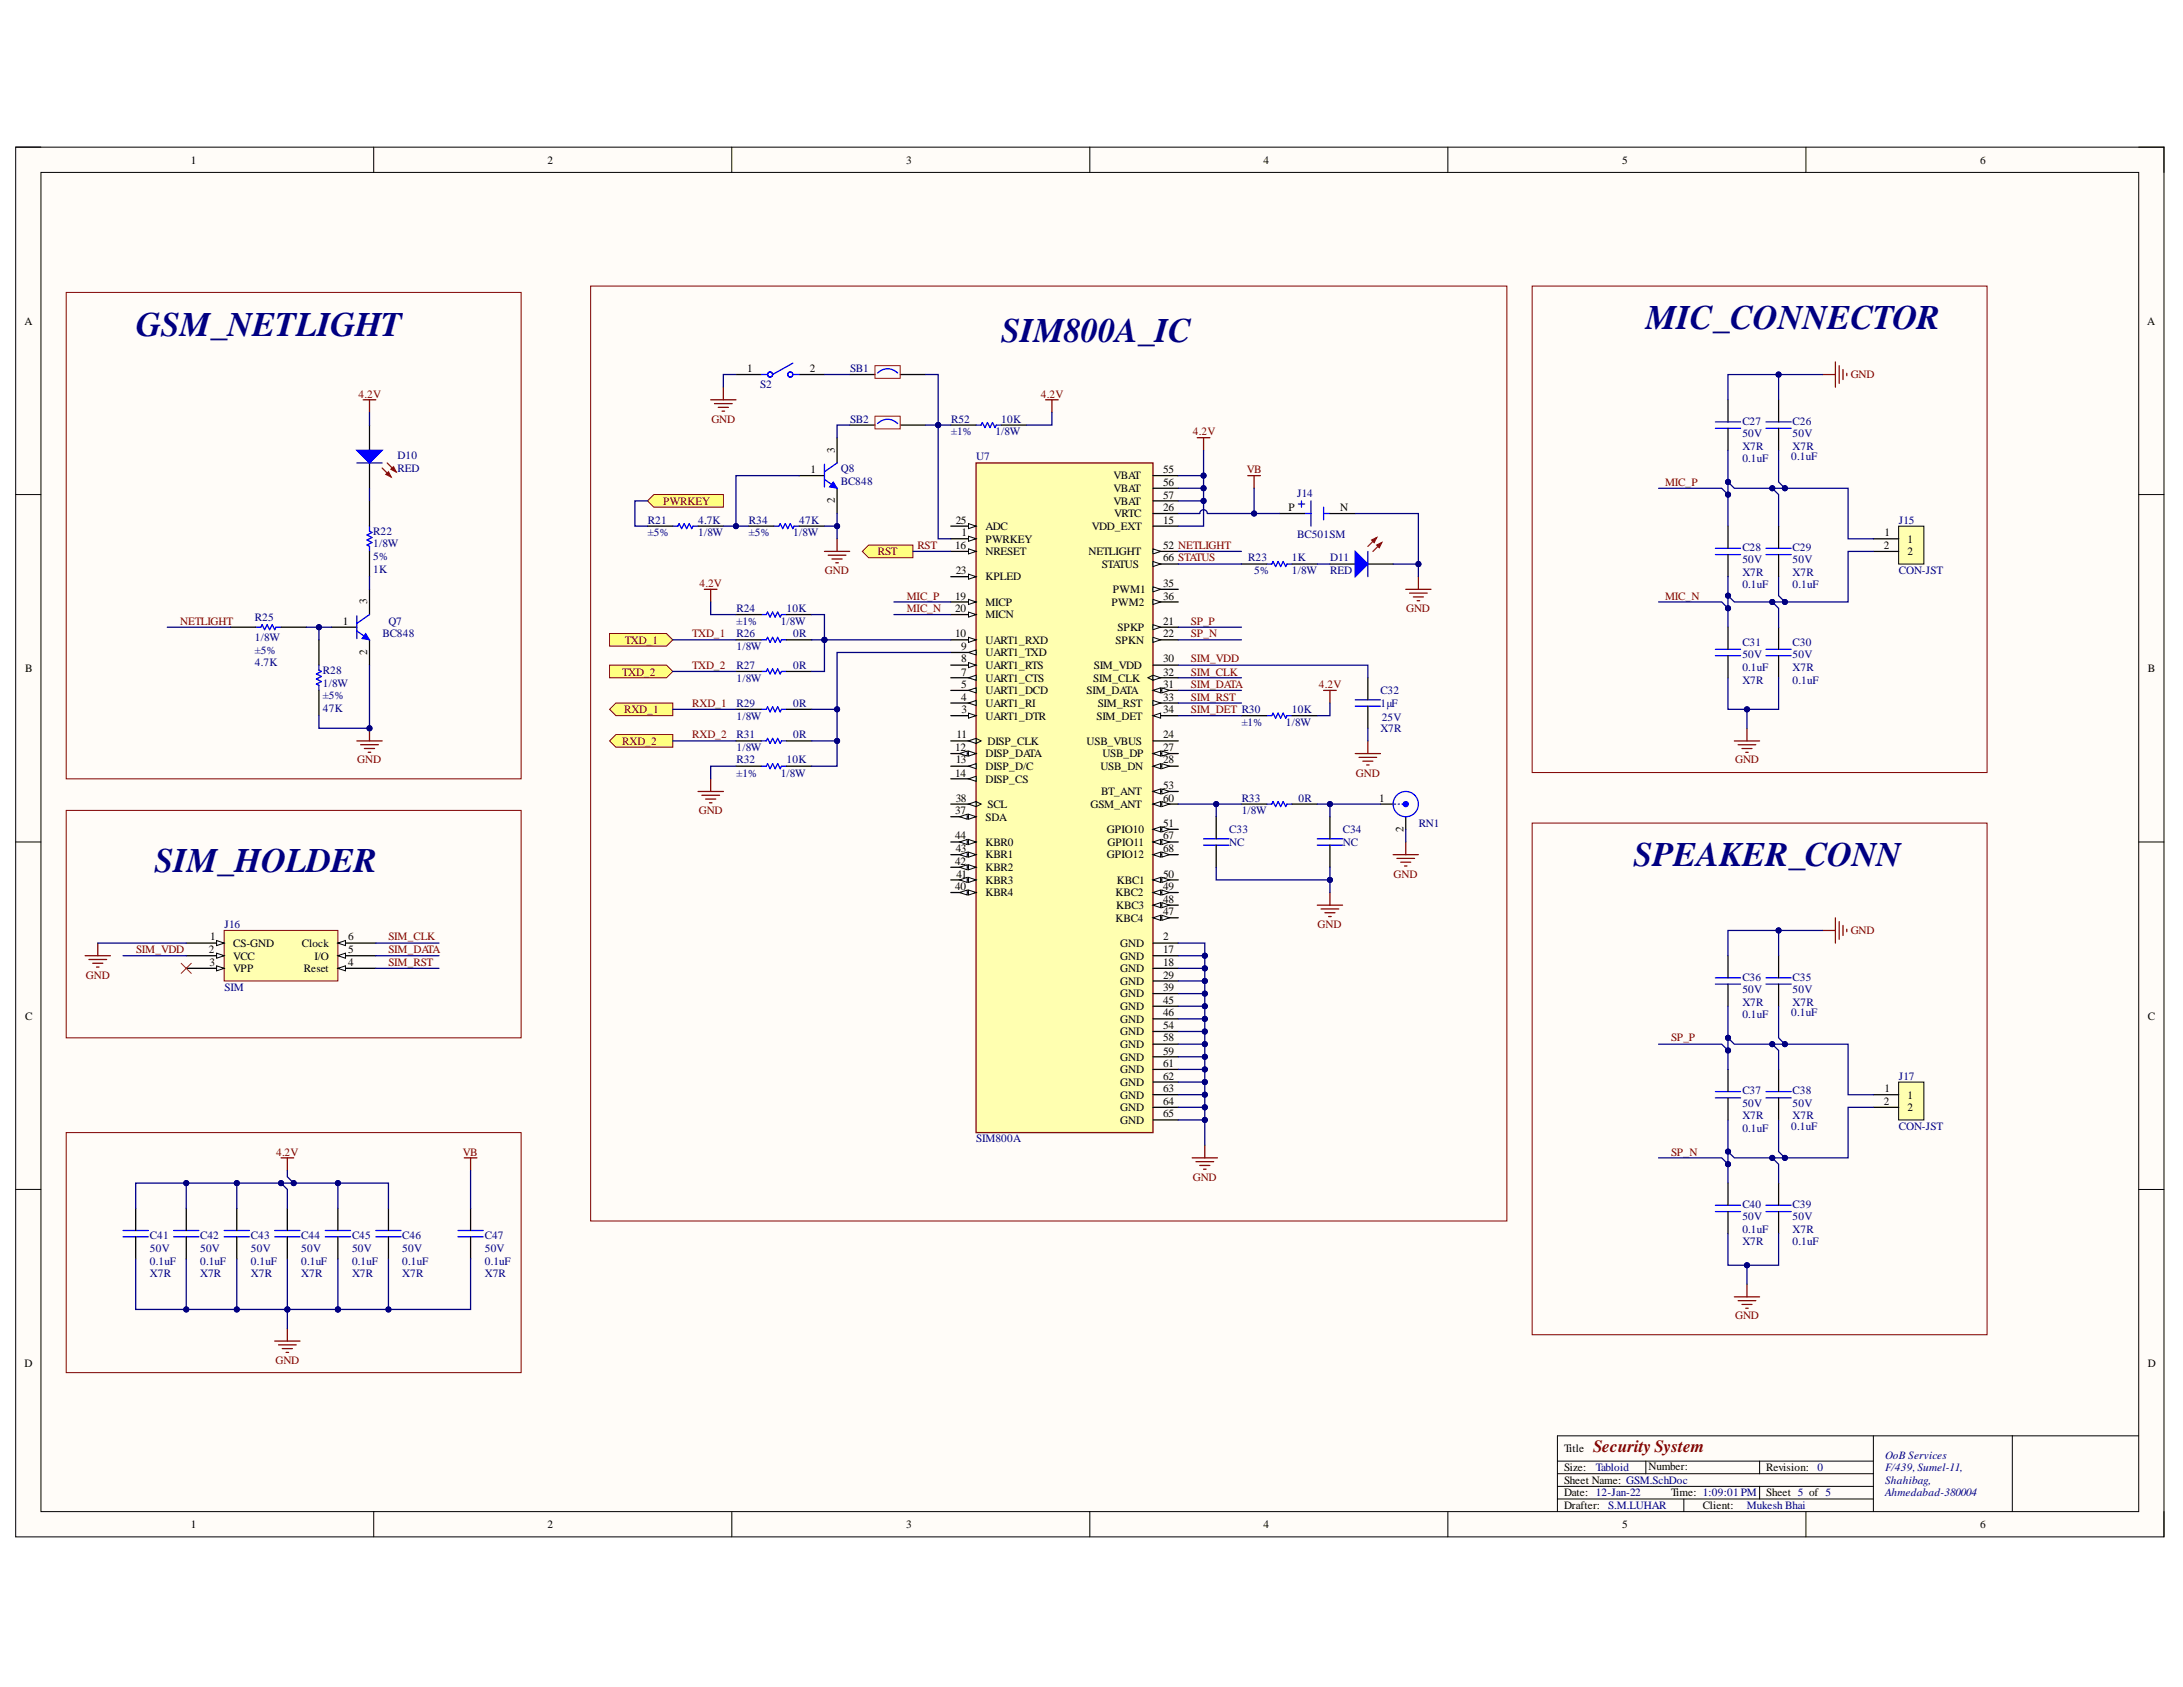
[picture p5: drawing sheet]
<svg xmlns="http://www.w3.org/2000/svg" width="279mm" height="216mm" viewBox="0 0 279 216" stroke-linecap="round" stroke-linejoin="round" font-family="sans-serif">
<defs><g id="words">
<g font-size="4.4" fill="#000080">
<text x="17.4" y="42.9">GSM_NETLIGHT</text>
<text x="128.2" y="43.8">SIM800A_IC</text>
<text x="210.7" y="42.1">MIC_CONNECTOR</text>
<text x="19.8" y="111.6">SIM_HOLDER</text>
<text x="209.1" y="110.9">SPEAKER_CONN</text>
</g>
<text font-size="2.2" fill="#800000" x="203.9" y="185.8">SecuritySystem</text>
<g font-size="1.4">
<text x="24.4" y="21">1</text>
<text x="70.1" y="21">2</text>
<text x="116" y="21">3</text>
<text x="161.7" y="21">4</text>
<text x="207.6" y="21">5</text>
<text x="253.4" y="21">6</text>
<text x="3.1" y="41.6">A</text>
<text x="274.8" y="41.6">A</text>
<text x="95.6" y="47.6">1</text>
<text x="103.6" y="47.6">2</text>
<text x="106.9" y="58" transform="rotate(-90 106.9 58)">3</text>
<text x="103.7" y="60.5">1</text>
<text x="106.9" y="64.4" transform="rotate(-90 106.9 64.4)">2</text>
<text x="142.5" y="61.4">VBAT</text>
<text x="142.5" y="63">VBAT</text>
<text x="142.5" y="64.6">VBAT</text>
<text x="148.9" y="60.5">55</text>
<text x="148.9" y="62.2">56</text>
<text x="148.9" y="63.8">57</text>
<text x="148.9" y="65.4">26</text>
<text x="164.9" y="65.4">P</text>
<text x="171.5" y="65.4">N</text>
<text x="122.2" y="70.2">16</text>
<text x="122.3" y="67">25</text>
<text x="123.1" y="68.6">1</text>
<text x="126.1" y="67.8">ADC</text>
<text x="126.1" y="69.5">PWRKEY</text>
<text x="126.1" y="71.1">NRESET</text>
<text x="139.3" y="71.1">NETLIGHT</text>
<text x="139.7" y="67.8">VDD_EXT</text>
<text x="142.6" y="66.2">VRTC</text>
<text x="148.9" y="67">15</text>
<text x="148.9" y="70.2">52 NETLIGHT</text>
<text x="148.9" y="71.8">66 STATUS</text>
<text x="241.1" y="70.2">2</text>
<text x="241.2" y="68.6">1</text>
<text x="244.1" y="69.5">1</text>
<text x="244.1" y="71.1">2</text>
<text x="47" y="77.3" transform="rotate(-90 47 77.3)">3</text>
<text x="122.2" y="76.7">19</text>
<text x="122.3" y="73.4">23</text>
<text x="126.1" y="74.3">KPLED</text>
<text x="126.1" y="77.5">MICP</text>
<text x="141" y="72.7">STATUS</text>
<text x="142.3" y="77.5">PWM2</text>
<text x="142.4" y="75.9">PWM1</text>
<text x="148.9" y="75.1">35</text>
<text x="148.9" y="76.7">36</text>
<text x="43.9" y="80">1</text>
<text x="47" y="83.8" transform="rotate(-90 47 83.8)">2</text>
<text x="122.2" y="78.3">20</text>
<text x="122.2" y="81.6">10</text>
<text x="123" y="83.2">9</text>
<text x="126.1" y="79.1">MICN</text>
<text x="126.1" y="82.4">UART1_RXD</text>
<text x="142.8" y="82.4">SPKN</text>
<text x="143" y="80.8">SPKP</text>
<text x="148.9" y="80">21</text>
<text x="148.9" y="81.6">22</text>
<text x="3.2" y="86">B</text>
<text x="123" y="84.8">8</text>
<text x="123" y="86.5">7</text>
<text x="123" y="88.1">5</text>
<text x="123" y="89.7">4</text>
<text x="126.1" y="84">UART1_TXD</text>
<text x="126.1" y="85.6">UART1_RTS</text>
<text x="126.1" y="87.2">UART1_CTS</text>
<text x="126.1" y="88.8">UART1_DCD</text>
<text x="139.1" y="88.8">SIM_DATA</text>
<text x="139.9" y="87.2">SIM_CLK</text>
<text x="140" y="85.6">SIM_VDD</text>
<text x="148.9" y="84.8">30</text>
<text x="148.9" y="86.5">32</text>
<text x="148.9" y="88.1">31</text>
<text x="148.9" y="89.7">33</text>
<text x="274.9" y="86">B</text>
<text x="122.4" y="94.5">11</text>
<text x="123.1" y="91.3">3</text>
<text x="126.1" y="90.4">UART1_RI</text>
<text x="126.1" y="92.1">UART1_DTR</text>
<text x="126.4" y="95.3">DISP_CLK</text>
<text x="139.1" y="95.3">USB_VBUS</text>
<text x="140.3" y="92.1">SIM_DET</text>
<text x="140.5" y="90.4">SIM_RST</text>
<text x="148.9" y="91.3">34</text>
<text x="148.9" y="94.5">24</text>
<text x="122.2" y="96.1">12</text>
<text x="122.2" y="99.4">14</text>
<text x="122.3" y="97.7">13</text>
<text x="126.1" y="96.9">DISP_DATA</text>
<text x="126.1" y="98.5">DISP_D/C</text>
<text x="126.1" y="100.1">DISP_CS</text>
<text x="140.8" y="98.5">USB_DN</text>
<text x="140.9" y="101.8">BT_ANT</text>
<text x="141.1" y="96.9">USB_DP</text>
<text x="148.9" y="96.1">27</text>
<text x="148.9" y="97.7">28</text>
<text x="148.9" y="101">53</text>
<text x="122.2" y="104.2">37</text>
<text x="122.2" y="107.4">44</text>
<text x="122.3" y="102.6">38</text>
<text x="126.1" y="105.1">SDA</text>
<text x="126.4" y="103.4">SCL</text>
<text x="139.6" y="103.4">GSM_ANT</text>
<text x="141.7" y="106.7">GPIO10</text>
<text x="148.9" y="102.6">60</text>
<text x="148.9" y="105.8">51</text>
<text x="148.9" y="107.4">67</text>
<text x="176.5" y="102.6">1</text>
<text x="179.6" y="106.5" transform="rotate(-90 179.6 106.5)">2</text>
<text x="122.2" y="110.7">42</text>
<text x="122.2" y="113.9">40</text>
<text x="122.3" y="109">43</text>
<text x="122.4" y="112.3">41</text>
<text x="126.1" y="108.3">KBR0</text>
<text x="126.1" y="109.9">KBR1</text>
<text x="126.1" y="111.5">KBR2</text>
<text x="126.1" y="113.1">KBR3</text>
<text x="141.7" y="109.9">GPIO12</text>
<text x="141.8" y="108.3">GPIO11</text>
<text x="142.9" y="113.1">KBC1</text>
<text x="148.9" y="109">68</text>
<text x="148.9" y="112.3">50</text>
<text x="148.9" y="113.9">49</text>
<text x="126.1" y="114.7">KBR4</text>
<text x="142.8" y="114.7">KBC2</text>
<text x="142.8" y="118">KBC4</text>
<text x="142.9" y="116.4">KBC3</text>
<text x="148.9" y="115.5">48</text>
<text x="148.9" y="117.1">47</text>
<text x="26.7" y="122">2</text>
<text x="26.8" y="123.6">3</text>
<text x="26.9" y="120.3">1</text>
<text x="29.8" y="121.2">CS-GND</text>
<text x="29.8" y="122.8">VCC</text>
<text x="29.8" y="124.4">VPP</text>
<text x="38.6" y="121.2">Clock</text>
<text x="38.9" y="124.4">Reset</text>
<text x="40.2" y="122.8">I/O</text>
<text x="44.5" y="123.6">4</text>
<text x="44.5" y="122">5</text>
<text x="44.5" y="120.3">6</text>
<text x="143.4" y="121.2">GND</text>
<text x="143.4" y="122.8">GND</text>
<text x="143.4" y="124.4">GND</text>
<text x="148.9" y="120.3">2</text>
<text x="148.9" y="122">17</text>
<text x="148.9" y="123.6">18</text>
<text x="148.9" y="125.2">29</text>
<text x="3.2" y="130.5">C</text>
<text x="143.4" y="126">GND</text>
<text x="143.4" y="127.6">GND</text>
<text x="143.4" y="129.3">GND</text>
<text x="143.4" y="130.9">GND</text>
<text x="148.9" y="126.9">39</text>
<text x="148.9" y="128.5">45</text>
<text x="148.9" y="130.1">46</text>
<text x="148.9" y="131.7">54</text>
<text x="274.9" y="130.5">C</text>
<text x="143.4" y="132.5">GND</text>
<text x="143.4" y="134.1">GND</text>
<text x="143.4" y="135.7">GND</text>
<text x="143.4" y="137.3">GND</text>
<text x="148.9" y="133.3">58</text>
<text x="148.9" y="135">59</text>
<text x="148.9" y="136.6">61</text>
<text x="143.4" y="138.9">GND</text>
<text x="143.4" y="140.6">GND</text>
<text x="143.4" y="142.2">GND</text>
<text x="143.4" y="143.8">GND</text>
<text x="148.9" y="138.2">62</text>
<text x="148.9" y="139.8">63</text>
<text x="148.9" y="141.4">64</text>
<text x="148.9" y="143">65</text>
<text x="241.1" y="141.4">2</text>
<text x="241.2" y="139.8">1</text>
<text x="244.1" y="140.6">1</text>
<text x="244.1" y="142.2">2</text>
<text x="3.1" y="174.9">D</text>
<text x="274.9" y="174.9">D</text>
<text x="200.2" y="185.8">Title</text>
<text x="200.2" y="188.3">Size:</text>
<text x="200.2" y="191.5">Date: 12-Jan-22</text>
<text x="200.2" y="189.9">Sheet Name: GSM.SchDoc</text>
<text x="211" y="188.1">Number:</text>
<text x="213.9" y="191.5">Time: 1:09:01 PM</text>
<text x="226" y="188.3">Revision:</text>
<text x="226" y="191.5">Sheet 5 of 5</text>
<text x="24.4" y="195.6">1</text>
<text x="70.1" y="195.6">2</text>
<text x="116" y="195.6">3</text>
<text x="161.7" y="195.6">4</text>
<text x="200.2" y="193.1">Drafter:</text>
<text x="207.6" y="195.6">5</text>
<text x="217.9" y="193.1">Client:</text>
<text x="253.4" y="195.6">6</text>
</g>
<g font-size="1.4" fill="#000080">
<text x="108.8" y="47.6">SB1</text>
<text x="97.3" y="49.7">S2</text>
<text x="50.9" y="58.7">D10</text>
<text x="108.8" y="54.1">SB2</text>
<text x="121.7" y="55.7">±1%</text>
<text x="121.7" y="54.1">R52</text>
<text x="124.9" y="58.9">U7</text>
<text x="127.4" y="55.7">1/8W</text>
<text x="128.2" y="54.1">10K</text>
<text x="223" y="56">50V</text>
<text x="223" y="57.6">X7R</text>
<text x="223" y="59.2">0.1uF</text>
<text x="223" y="54.3">C27</text>
<text x="229.3" y="58.9">0.1uF</text>
<text x="229.4" y="56">50V</text>
<text x="229.4" y="57.6">X7R</text>
<text x="229.4" y="54.3">C26</text>
<text x="50.9" y="60.3">RED</text>
<text x="107.6" y="60.3">Q8</text>
<text x="107.6" y="62">BC848</text>
<text x="166" y="63.6">J14</text>
<text x="47.8" y="70.1">1/8W</text>
<text x="47.8" y="71.7">5%</text>
<text x="47.8" y="68.5">R22</text>
<text x="82.9" y="68.6">±5%</text>
<text x="82.9" y="67">R21</text>
<text x="89.4" y="68.6">1/8W</text>
<text x="89.4" y="67">4.7K</text>
<text x="95.9" y="68.6">±5%</text>
<text x="95.9" y="67">R34</text>
<text x="101.5" y="68.6">1/8W</text>
<text x="102.3" y="67">47K</text>
<text x="159.8" y="71.8">R23</text>
<text x="165.3" y="71.8">1K</text>
<text x="166" y="68.8">BC501SM</text>
<text x="170.3" y="71.8">D11</text>
<text x="223" y="70.5">C28</text>
<text x="229.4" y="70.5">C29</text>
<text x="243" y="67">J15</text>
<text x="47.8" y="73.4">1K</text>
<text x="160.5" y="73.4">5%</text>
<text x="165.3" y="73.4">1/8W</text>
<text x="170.3" y="73.4">RED</text>
<text x="223" y="72.1">50V</text>
<text x="223" y="73.7">X7R</text>
<text x="223" y="75.3">0.1uF</text>
<text x="229.4" y="72.1">50V</text>
<text x="229.4" y="73.7">X7R</text>
<text x="229.4" y="75.3">0.1uF</text>
<text x="243" y="73.4">CON-JST</text>
<text x="32.6" y="82.1">1/8W</text>
<text x="32.6" y="83.7">±5%</text>
<text x="32.6" y="79.4">R25</text>
<text x="48.9" y="81.6">BC848</text>
<text x="49.7" y="80">Q7</text>
<text x="94.3" y="83.2">1/8W</text>
<text x="94.3" y="81.6">R26</text>
<text x="94.3" y="80">±1%</text>
<text x="94.3" y="78.3">R24</text>
<text x="99.9" y="80">1/8W</text>
<text x="100.7" y="78.3">10K</text>
<text x="101.5" y="81.6">0R</text>
<text x="223" y="82.7">C31</text>
<text x="229.4" y="82.7">C30</text>
<text x="32.6" y="85.3">4.7K</text>
<text x="41.3" y="87.9">1/8W</text>
<text x="41.3" y="89.5">±5%</text>
<text x="41.3" y="86.3">R28</text>
<text x="94.3" y="87.2">1/8W</text>
<text x="94.3" y="85.6">R27</text>
<text x="101.5" y="85.6">0R</text>
<text x="176.7" y="88.8">C32</text>
<text x="223" y="84.3">50V</text>
<text x="223" y="85.9">0.1uF</text>
<text x="223" y="87.5">X7R</text>
<text x="229.4" y="84.3">50V</text>
<text x="229.4" y="85.9">X7R</text>
<text x="229.4" y="87.5">0.1uF</text>
<text x="41.3" y="91.1">47K</text>
<text x="94.3" y="92.1">1/8W</text>
<text x="94.3" y="90.4">R29</text>
<text x="94.3" y="94.5">R31</text>
<text x="101.5" y="90.4">0R</text>
<text x="101.5" y="94.5">0R</text>
<text x="158.9" y="92.9">±1%</text>
<text x="164.6" y="92.9">1/8W</text>
<text x="165.3" y="91.3">10K</text>
<text x="176.7" y="90.4">1µF</text>
<text x="176.7" y="93.7">X7R</text>
<text x="176.8" y="92.3">25V</text>
<text x="94.3" y="96.1">1/8W</text>
<text x="94.3" y="99.4">±1%</text>
<text x="94.3" y="97.7">R32</text>
<text x="99.9" y="99.4">1/8W</text>
<text x="100.7" y="97.7">10K</text>
<text x="157.3" y="106.7">C33</text>
<text x="158.9" y="104.2">1/8W</text>
<text x="158.9" y="102.6">R33</text>
<text x="166.2" y="102.6">0R</text>
<text x="171.9" y="106.7">C34</text>
<text x="181.6" y="105.8">RN1</text>
<text x="157.3" y="108.3">NC</text>
<text x="171.9" y="108.3">NC</text>
<text x="28.7" y="118.7">J16</text>
<text x="223" y="125.5">C36</text>
<text x="229.4" y="125.5">C35</text>
<text x="28.7" y="126.9">SIM</text>
<text x="223" y="127.1">50V</text>
<text x="223" y="128.7">X7R</text>
<text x="223" y="130.3">0.1uF</text>
<text x="229.3" y="130.1">0.1uF</text>
<text x="229.4" y="127.1">50V</text>
<text x="229.4" y="128.7">X7R</text>
<text x="223" y="141.6">50V</text>
<text x="223" y="143.2">X7R</text>
<text x="223" y="140">C37</text>
<text x="229.4" y="141.6">50V</text>
<text x="229.4" y="143.2">X7R</text>
<text x="229.4" y="140">C38</text>
<text x="243" y="138.2">J17</text>
<text x="124.9" y="146.2">SIM800A</text>
<text x="223" y="144.9">0.1uF</text>
<text x="229.3" y="144.6">0.1uF</text>
<text x="243" y="144.6">CON-JST</text>
<text x="223" y="154.6">C40</text>
<text x="229.4" y="154.6">C39</text>
<text x="19.2" y="160.2">50V</text>
<text x="19.2" y="161.8">0.1uF</text>
<text x="19.2" y="158.6">C41</text>
<text x="25.6" y="160.2">50V</text>
<text x="25.6" y="161.8">0.1uF</text>
<text x="25.6" y="158.6">C42</text>
<text x="32.1" y="160.2">50V</text>
<text x="32.1" y="161.8">0.1uF</text>
<text x="32.1" y="158.6">C43</text>
<text x="38.5" y="160.2">50V</text>
<text x="38.5" y="161.8">0.1uF</text>
<text x="38.5" y="158.6">C44</text>
<text x="45.1" y="160.2">50V</text>
<text x="45.1" y="161.8">0.1uF</text>
<text x="45.1" y="158.6">C45</text>
<text x="51.5" y="160.2">50V</text>
<text x="51.5" y="161.8">0.1uF</text>
<text x="51.5" y="158.6">C46</text>
<text x="62" y="160.2">50V</text>
<text x="62" y="161.8">0.1uF</text>
<text x="62" y="158.6">C47</text>
<text x="223" y="156.2">50V</text>
<text x="223" y="157.8">0.1uF</text>
<text x="223" y="159.4">X7R</text>
<text x="229.4" y="156.2">50V</text>
<text x="229.4" y="157.8">X7R</text>
<text x="229.4" y="159.4">0.1uF</text>
<text x="19.2" y="163.4">X7R</text>
<text x="25.6" y="163.4">X7R</text>
<text x="32.1" y="163.4">X7R</text>
<text x="38.5" y="163.4">X7R</text>
<text x="45.1" y="163.4">X7R</text>
<text x="51.5" y="163.4">X7R</text>
<text x="62" y="163.4">X7R</text>
<text x="204.2" y="188.3">Tabloid</text>
<text x="232.6" y="188.3">0</text>
<text x="241.3" y="186.7">OoB Services</text>
<text x="241.3" y="188.3">F/439,Sumel-11,</text>
<text x="241.3" y="189.9">Shahibag,</text>
<text x="241.3" y="191.5">Ahmedabad-380004</text>
<text x="205.8" y="193.1">S.M.LUHAR</text>
<text x="223.6" y="193.1">Mukesh Bhai</text>
</g>
<g font-size="1.4" fill="#800000">
<text x="45.9" y="50.9">4.2V</text>
<text x="133.2" y="50.9">4.2V</text>
<text x="236.9" y="48.4">GND</text>
<text x="91" y="54.1">GND</text>
<text x="152.7" y="55.7">4.2V</text>
<text x="84.9" y="64.6">PWRKEY</text>
<text x="159.6" y="60.5">VB</text>
<text x="213.1" y="62.2">MIC_P</text>
<text x="112.3" y="71.1">RST</text>
<text x="117.4" y="70.2">RST</text>
<text x="89.5" y="75.1">4.2V</text>
<text x="105.6" y="73.4">GND</text>
<text x="116.1" y="76.7">MIC_P</text>
<text x="213.1" y="76.7">MIC_N</text>
<text x="23.1" y="80">NETLIGHT</text>
<text x="80" y="82.4">TXD_1</text>
<text x="88.6" y="81.6">TXD_1</text>
<text x="116.1" y="78.3">MIC_N</text>
<text x="152.4" y="80">SP_P</text>
<text x="152.4" y="81.6">SP_N</text>
<text x="180" y="78.3">GND</text>
<text x="79.6" y="86.5">TXD_2</text>
<text x="88.6" y="85.6">TXD_2</text>
<text x="152.4" y="84.8">SIM_VDD</text>
<text x="152.4" y="86.5">SIM_CLK</text>
<text x="152.4" y="88.1">SIM_DATA</text>
<text x="152.4" y="89.7">SIM_RST</text>
<text x="168.8" y="88.1">4.2V</text>
<text x="79.6" y="95.3">RXD_2</text>
<text x="79.9" y="91.3">RXD_1</text>
<text x="88.6" y="94.5">RXD_2</text>
<text x="88.6" y="90.4">RXD_1</text>
<text x="152.4" y="91.3">SIM_DET R30</text>
<text x="45.7" y="97.7">GND</text>
<text x="173.5" y="99.4">GND</text>
<text x="222.1" y="97.7">GND</text>
<text x="89.4" y="104.2">GND</text>
<text x="178.4" y="112.3">GND</text>
<text x="168.6" y="118.7">GND</text>
<text x="236.9" y="119.6">GND</text>
<text x="11" y="125.2">GND</text>
<text x="17.4" y="122">SIM_VDD</text>
<text x="49.7" y="120.3">SIM_CLK</text>
<text x="49.7" y="122">SIM_DATA</text>
<text x="49.7" y="123.6">SIM_RST</text>
<text x="213.9" y="133.3">SP_P</text>
<text x="35.3" y="147.9">4.2V</text>
<text x="59.3" y="147.9">VB</text>
<text x="213.9" y="147.9">SP_N</text>
<text x="152.7" y="151.1">GND</text>
<text x="222.1" y="168.9">GND</text>
<text x="35.3" y="174.5">GND</text>
</g>
</g></defs>
<path d="M2 18.8h275v177.9h-275z" fill-rule="evenodd" fill="#fffcf8"/>
<path d="M2 18.8h275v177.9h-275z" fill="none" stroke="#000" stroke-width=".13"/>
<path d="M5.2 22.1h268.5v171.4h-268.5z" fill-rule="evenodd" fill="#fffcf8"/>
<g fill="none" stroke="#000" stroke-width=".13">
<path d="M2 18.8h3.2M47.8 18.8v3.3M93.7 18.8v3.3M139.5 18.8v3.3M185.3 18.8v3.3M231.1 18.8v3.3M273.7 18.8h3.3v3.3M5.2 22.1h268.5v171.4h-268.5zM2 63.3h3.2M273.7 63.3h3.3M2 107.8h3.2M273.7 107.8h3.3"/>
<path d="M2 152.2h3.2M273.7 152.2h3.3M47.8 193.5v3.2M93.7 193.5v3.2M139.5 193.5v3.2M185.3 193.5v3.2M199.3 187h40.5M199.3 191.8h40.5M199.3 190.2h40.5M199.3 188.6h40.5M210.6 187v1.6M215.5 191.8v1.7"/>
<path d="M225.2 187v1.6M225.2 190.2v1.6M231.1 193.5v3.2M239.8 183.8v9.7M257.6 183.8v9.7M273.7 183.8h-74.4v9.7M277 193.5v3.2"/>
</g>
<path d="M124.9 59.2h22.7v85.7h-22.7z" fill-rule="evenodd" fill="#ffffb0"/>
<path d="M124.9 59.2h22.7v85.7h-22.7z" fill="none" stroke="#800000" stroke-width=".16"/>
<path d="M121.7 67.3h3.2" fill="none" stroke="#000" stroke-width=".16"/>
<path d="M124 67l.9 .3-.9 .4z" fill="#f8fcff"/>
<path d="M124 67l.9 .3-.9 .4z" fill="none" stroke="#000" stroke-width=".13"/>
<path d="M121.7 69h3.2" fill="none" stroke="#000" stroke-width=".16"/>
<path d="M124 68.6l.9 .4-.9 .3z" fill="#f8fcff"/>
<path d="M124 68.6l.9 .4-.9 .3z" fill="none" stroke="#000" stroke-width=".13"/>
<path d="M121.7 70.6h3.2" fill="none" stroke="#000" stroke-width=".16"/>
<path d="M124 70.2l.9 .4-.9 .3z" fill="#f8fcff"/>
<path d="M124 70.2l.9 .4-.9 .3z" fill="none" stroke="#000" stroke-width=".13"/>
<path d="M121.7 73.8h3.2" fill="none" stroke="#000" stroke-width=".16"/>
<path d="M124 73.5l.9 .3-.9 .3z" fill="#f8fcff"/>
<path d="M124 73.5l.9 .3-.9 .3z" fill="none" stroke="#000" stroke-width=".13"/>
<path d="M121.7 77h3.2" fill="none" stroke="#000" stroke-width=".16"/>
<path d="M124 76.7l.9 .3-.9 .4z" fill="#f8fcff"/>
<path d="M124 76.7l.9 .3-.9 .4z" fill="none" stroke="#000" stroke-width=".13"/>
<path d="M121.7 78.7h3.2" fill="none" stroke="#000" stroke-width=".16"/>
<path d="M124 78.3l.9 .4-.9 .3z" fill="#f8fcff"/>
<path d="M124 78.3l.9 .4-.9 .3z" fill="none" stroke="#000" stroke-width=".13"/>
<path d="M121.7 81.9h3.2" fill="none" stroke="#000" stroke-width=".16"/>
<path d="M124 81.6l.9 .3-.9 .3z" fill="#f8fcff"/>
<path d="M124 81.6l.9 .3-.9 .3z" fill="none" stroke="#000" stroke-width=".13"/>
<path d="M121.7 83.5h3.2" fill="none" stroke="#000" stroke-width=".16"/>
<path d="M124 83.5l.9-.3v.6z" fill="#f8fcff"/>
<path d="M124 83.5l.9-.3v.6z" fill="none" stroke="#000" stroke-width=".13"/>
<path d="M121.7 85.1h3.2" fill="none" stroke="#000" stroke-width=".16"/>
<path d="M124 84.8l.9 .3-.9 .3z" fill="#f8fcff"/>
<path d="M124 84.8l.9 .3-.9 .3z" fill="none" stroke="#000" stroke-width=".13"/>
<path d="M121.7 86.7h3.2" fill="none" stroke="#000" stroke-width=".16"/>
<path d="M124 86.7l.9-.3v.7z" fill="#f8fcff"/>
<path d="M124 86.7l.9-.3v.7z" fill="none" stroke="#000" stroke-width=".13"/>
<path d="M121.7 88.4h3.2" fill="none" stroke="#000" stroke-width=".16"/>
<path d="M124 88.4l.9-.4v.7z" fill="#f8fcff"/>
<path d="M124 88.4l.9-.4v.7z" fill="none" stroke="#000" stroke-width=".13"/>
<path d="M121.7 90h3.2" fill="none" stroke="#000" stroke-width=".16"/>
<path d="M124 90l.9-.4v.7z" fill="#f8fcff"/>
<path d="M124 90l.9-.4v.7z" fill="none" stroke="#000" stroke-width=".13"/>
<path d="M121.7 91.6h3.2" fill="none" stroke="#000" stroke-width=".16"/>
<path d="M124 91.3l.9 .3-.9 .3z" fill="#f8fcff"/>
<path d="M124 91.3l.9 .3-.9 .3z" fill="none" stroke="#000" stroke-width=".13"/>
<path d="M121.7 94.8h3.2" fill="none" stroke="#000" stroke-width=".16"/>
<path d="M124 94.8l.9-.3v.6z" fill="#f8fcff"/>
<path d="M124 94.8l.9-.3v.6zM124.9 94.5l.7 .3-.7 .3" fill="none" stroke="#000" stroke-width=".13"/>
<path d="M121.7 96.4h3.2" fill="none" stroke="#000" stroke-width=".16"/>
<path d="M124 96.1l.9 .3-.9 .4z" fill="#f8fcff"/>
<path d="M124 96.1l.9 .3-.9 .4z" fill="none" stroke="#000" stroke-width=".13"/>
<path d="M122.8 96.4l1-.3v.7z" fill="#f8fcff"/>
<path d="M122.8 96.4l1-.3v.7z" fill="none" stroke="#000" stroke-width=".13"/>
<path d="M121.7 98.1h3.2" fill="none" stroke="#000" stroke-width=".16"/>
<path d="M124 98.1l.9-.4v.7z" fill="#f8fcff"/>
<path d="M124 98.1l.9-.4v.7z" fill="none" stroke="#000" stroke-width=".13"/>
<path d="M121.7 99.7h3.2" fill="none" stroke="#000" stroke-width=".16"/>
<path d="M124 99.7l.9-.3v.6z" fill="#f8fcff"/>
<path d="M124 99.7l.9-.3v.6z" fill="none" stroke="#000" stroke-width=".13"/>
<path d="M121.7 102.9h3.2" fill="none" stroke="#000" stroke-width=".16"/>
<path d="M124 102.9l.9-.3v.6z" fill="#f8fcff"/>
<path d="M124 102.9l.9-.3v.6zM124.9 102.6l.7 .3-.7 .3" fill="none" stroke="#000" stroke-width=".13"/>
<path d="M121.7 104.5h3.2" fill="none" stroke="#000" stroke-width=".16"/>
<path d="M124 104.2l.9 .3-.9 .3z" fill="#f8fcff"/>
<path d="M124 104.2l.9 .3-.9 .3z" fill="none" stroke="#000" stroke-width=".13"/>
<path d="M122.8 104.5l1-.3v.6z" fill="#f8fcff"/>
<path d="M122.8 104.5l1-.3v.6z" fill="none" stroke="#000" stroke-width=".13"/>
<path d="M121.7 107.8h3.2" fill="none" stroke="#000" stroke-width=".16"/>
<path d="M124 107.4l.9 .4-.9 .3z" fill="#f8fcff"/>
<path d="M124 107.4l.9 .4-.9 .3z" fill="none" stroke="#000" stroke-width=".13"/>
<path d="M122.8 107.8l1-.4v.7z" fill="#f8fcff"/>
<path d="M122.8 107.8l1-.4v.7z" fill="none" stroke="#000" stroke-width=".13"/>
<path d="M121.7 109.4h3.2" fill="none" stroke="#000" stroke-width=".16"/>
<path d="M124 109l.9 .4-.9 .3z" fill="#f8fcff"/>
<path d="M124 109l.9 .4-.9 .3z" fill="none" stroke="#000" stroke-width=".13"/>
<path d="M122.8 109.4l1-.4v.7z" fill="#f8fcff"/>
<path d="M122.8 109.4l1-.4v.7z" fill="none" stroke="#000" stroke-width=".13"/>
<path d="M121.7 111h3.2" fill="none" stroke="#000" stroke-width=".16"/>
<path d="M124 110.7l.9 .3-.9 .3z" fill="#f8fcff"/>
<path d="M124 110.7l.9 .3-.9 .3z" fill="none" stroke="#000" stroke-width=".13"/>
<path d="M122.8 111l1-.3v.6z" fill="#f8fcff"/>
<path d="M122.8 111l1-.3v.6z" fill="none" stroke="#000" stroke-width=".13"/>
<path d="M121.7 112.6h3.2" fill="none" stroke="#000" stroke-width=".16"/>
<path d="M124 112.3l.9 .3-.9 .3z" fill="#f8fcff"/>
<path d="M124 112.3l.9 .3-.9 .3z" fill="none" stroke="#000" stroke-width=".13"/>
<path d="M122.8 112.6l1-.3v.6z" fill="#f8fcff"/>
<path d="M122.8 112.6l1-.3v.6z" fill="none" stroke="#000" stroke-width=".13"/>
<path d="M121.7 114.2h3.2" fill="none" stroke="#000" stroke-width=".16"/>
<path d="M124 113.9l.9 .3-.9 .3z" fill="#f8fcff"/>
<path d="M124 113.9l.9 .3-.9 .3z" fill="none" stroke="#000" stroke-width=".13"/>
<path d="M122.8 114.2l1-.3v.6z" fill="#f8fcff"/>
<path d="M122.8 114.2l1-.3v.6z" fill="none" stroke="#000" stroke-width=".13"/>
<path d="M147.6 60.9h3.2M147.6 62.5h3.2M147.6 64.1h3.2M147.6 65.7h3.2M147.6 67.3h3.2M147.6 70.6h3.2" fill="none" stroke="#000" stroke-width=".16"/>
<path d="M147.6 70.2l.9 .4-.9 .3z" fill="#f8fcff"/>
<path d="M147.6 70.2l.9 .4-.9 .3z" fill="none" stroke="#000" stroke-width=".13"/>
<path d="M147.6 72.2h3.2" fill="none" stroke="#000" stroke-width=".16"/>
<path d="M147.6 71.9l.9 .3-.9 .3z" fill="#f8fcff"/>
<path d="M147.6 71.9l.9 .3-.9 .3z" fill="none" stroke="#000" stroke-width=".13"/>
<path d="M147.6 75.4h3.2" fill="none" stroke="#000" stroke-width=".16"/>
<path d="M147.6 75.1l.9 .3-.9 .3z" fill="#f8fcff"/>
<path d="M147.6 75.1l.9 .3-.9 .3z" fill="none" stroke="#000" stroke-width=".13"/>
<path d="M147.6 77h3.2" fill="none" stroke="#000" stroke-width=".16"/>
<path d="M147.6 76.7l.9 .3-.9 .4z" fill="#f8fcff"/>
<path d="M147.6 76.7l.9 .3-.9 .4z" fill="none" stroke="#000" stroke-width=".13"/>
<path d="M147.6 80.3h3.2" fill="none" stroke="#000" stroke-width=".16"/>
<path d="M147.6 79.9l.9 .4-.9 .3z" fill="#f8fcff"/>
<path d="M147.6 79.9l.9 .4-.9 .3z" fill="none" stroke="#000" stroke-width=".13"/>
<path d="M147.6 81.9h3.2" fill="none" stroke="#000" stroke-width=".16"/>
<path d="M147.6 81.6l.9 .3-.9 .3z" fill="#f8fcff"/>
<path d="M147.6 81.6l.9 .3-.9 .3z" fill="none" stroke="#000" stroke-width=".13"/>
<path d="M147.6 85.1h3.2M147.6 86.7h3.2" fill="none" stroke="#000" stroke-width=".16"/>
<path d="M147.6 86.4l.9 .3-.9 .4z" fill="#f8fcff"/>
<path d="M147.6 86.4l.9 .3-.9 .4zM147.6 86.4l-.7 .3 .7 .4" fill="none" stroke="#000" stroke-width=".13"/>
<path d="M147.6 88.4h3.2" fill="none" stroke="#000" stroke-width=".16"/>
<path d="M147.6 88.4l.9-.4v.7z" fill="#f8fcff"/>
<path d="M147.6 88.4l.9-.4v.7z" fill="none" stroke="#000" stroke-width=".13"/>
<path d="M148.7 88l1 .4-1 .3z" fill="#f8fcff"/>
<path d="M148.7 88l1 .4-1 .3z" fill="none" stroke="#000" stroke-width=".13"/>
<path d="M147.6 90h3.2" fill="none" stroke="#000" stroke-width=".16"/>
<path d="M147.6 89.6l.9 .4-.9 .3z" fill="#f8fcff"/>
<path d="M147.6 89.6l.9 .4-.9 .3z" fill="none" stroke="#000" stroke-width=".13"/>
<path d="M147.6 91.6h3.2" fill="none" stroke="#000" stroke-width=".16"/>
<path d="M147.6 91.6l.9-.3v.6z" fill="#f8fcff"/>
<path d="M147.6 91.6l.9-.3v.6z" fill="none" stroke="#000" stroke-width=".13"/>
<path d="M147.6 94.8h3.2M147.6 96.4h3.2" fill="none" stroke="#000" stroke-width=".16"/>
<path d="M147.6 96.4l.9-.3v.7z" fill="#f8fcff"/>
<path d="M147.6 96.4l.9-.3v.7z" fill="none" stroke="#000" stroke-width=".13"/>
<path d="M148.7 96.1l1 .3-1 .4z" fill="#f8fcff"/>
<path d="M148.7 96.1l1 .3-1 .4z" fill="none" stroke="#000" stroke-width=".13"/>
<path d="M147.6 98.1h3.2" fill="none" stroke="#000" stroke-width=".16"/>
<path d="M147.6 98.1l.9-.4v.7z" fill="#f8fcff"/>
<path d="M147.6 98.1l.9-.4v.7z" fill="none" stroke="#000" stroke-width=".13"/>
<path d="M148.7 97.7l1 .4-1 .3z" fill="#f8fcff"/>
<path d="M148.7 97.7l1 .4-1 .3z" fill="none" stroke="#000" stroke-width=".13"/>
<path d="M147.6 101.3h3.2" fill="none" stroke="#000" stroke-width=".16"/>
<path d="M147.6 101.3l.9-.3v.6z" fill="#f8fcff"/>
<path d="M147.6 101.3l.9-.3v.6z" fill="none" stroke="#000" stroke-width=".13"/>
<path d="M148.7 101l1 .3-1 .3z" fill="#f8fcff"/>
<path d="M148.7 101l1 .3-1 .3z" fill="none" stroke="#000" stroke-width=".13"/>
<path d="M147.6 102.9h3.2" fill="none" stroke="#000" stroke-width=".16"/>
<path d="M147.6 102.9l.9-.3v.6z" fill="#f8fcff"/>
<path d="M147.6 102.9l.9-.3v.6z" fill="none" stroke="#000" stroke-width=".13"/>
<path d="M148.7 102.6l1 .3-1 .3z" fill="#f8fcff"/>
<path d="M148.7 102.6l1 .3-1 .3z" fill="none" stroke="#000" stroke-width=".13"/>
<path d="M147.6 106.1h3.2" fill="none" stroke="#000" stroke-width=".16"/>
<path d="M147.6 106.1l.9-.3v.7z" fill="#f8fcff"/>
<path d="M147.6 106.1l.9-.3v.7z" fill="none" stroke="#000" stroke-width=".13"/>
<path d="M148.7 105.8l1 .3-1 .4z" fill="#f8fcff"/>
<path d="M148.7 105.8l1 .3-1 .4z" fill="none" stroke="#000" stroke-width=".13"/>
<path d="M147.6 107.8h3.2" fill="none" stroke="#000" stroke-width=".16"/>
<path d="M147.6 107.8l.9-.4v.7z" fill="#f8fcff"/>
<path d="M147.6 107.8l.9-.4v.7z" fill="none" stroke="#000" stroke-width=".13"/>
<path d="M148.7 107.4l1 .4-1 .3z" fill="#f8fcff"/>
<path d="M148.7 107.4l1 .4-1 .3z" fill="none" stroke="#000" stroke-width=".13"/>
<path d="M147.6 109.4h3.2" fill="none" stroke="#000" stroke-width=".16"/>
<path d="M147.6 109.4l.9-.4v.7z" fill="#f8fcff"/>
<path d="M147.6 109.4l.9-.4v.7z" fill="none" stroke="#000" stroke-width=".13"/>
<path d="M148.7 109l1 .4-1 .3z" fill="#f8fcff"/>
<path d="M148.7 109l1 .4-1 .3z" fill="none" stroke="#000" stroke-width=".13"/>
<path d="M147.6 112.6h3.2" fill="none" stroke="#000" stroke-width=".16"/>
<path d="M147.6 112.6l.9-.3v.6z" fill="#f8fcff"/>
<path d="M147.6 112.6l.9-.3v.6z" fill="none" stroke="#000" stroke-width=".13"/>
<path d="M148.7 112.3l1 .3-1 .3z" fill="#f8fcff"/>
<path d="M148.7 112.3l1 .3-1 .3z" fill="none" stroke="#000" stroke-width=".13"/>
<path d="M147.6 114.2h3.2" fill="none" stroke="#000" stroke-width=".16"/>
<path d="M147.6 114.2l.9-.3v.6z" fill="#f8fcff"/>
<path d="M147.6 114.2l.9-.3v.6z" fill="none" stroke="#000" stroke-width=".13"/>
<path d="M148.7 113.9l1 .3-1 .3z" fill="#f8fcff"/>
<path d="M148.7 113.9l1 .3-1 .3z" fill="none" stroke="#000" stroke-width=".13"/>
<path d="M147.6 115.8h3.2" fill="none" stroke="#000" stroke-width=".16"/>
<path d="M147.6 115.8l.9-.3v.7z" fill="#f8fcff"/>
<path d="M147.6 115.8l.9-.3v.7z" fill="none" stroke="#000" stroke-width=".13"/>
<path d="M148.7 115.5l1 .3-1 .4z" fill="#f8fcff"/>
<path d="M148.7 115.5l1 .3-1 .4z" fill="none" stroke="#000" stroke-width=".13"/>
<path d="M147.6 117.5h3.2" fill="none" stroke="#000" stroke-width=".16"/>
<path d="M147.6 117.5l.9-.4v.7z" fill="#f8fcff"/>
<path d="M147.6 117.5l.9-.4v.7z" fill="none" stroke="#000" stroke-width=".13"/>
<path d="M148.7 117.1l1 .4-1 .3z" fill="#f8fcff"/>
<path d="M148.7 117.1l1 .4-1 .3z" fill="none" stroke="#000" stroke-width=".13"/>
<g fill="none" stroke="#000" stroke-width=".16">
<path d="M176.7 102.9h1.6M179.9 104.5v1.6M147.6 120.7h3.2M147.6 122.3h3.2M147.6 123.9h3.2M147.6 125.5h3.2M147.6 127.2h3.2M147.6 128.8h3.2M147.6 130.4h3.2M147.6 132h3.2M147.6 133.6h3.2M147.6 135.2h3.2"/>
<path d="M147.6 136.9h3.2M147.6 138.5h3.2M147.6 140.1h3.2M147.6 141.7h3.2M147.6 143.3h3.2"/>
</g>
<path d="M153.2 56h1.7M154 56v1.6M105.5 70.6h3.3M106 71.1h2.3M106.5 71.5h1.3M107 72h.3M107.1 69v1.6M152.6 148.2h3.2M153.1 148.7h2.2M153.6 149.2h1.3M154 149.6h.4M154.2 146.6v1.6" fill="none" stroke="#800000" stroke-width=".16"/>
<circle cx="179.9" cy="102.9" r=".32" fill="#00f"/>
<g fill="none" stroke="#00f" stroke-width=".16">
<path d="M45.7 78.8v2.9M47.3 78.7l-1.6 1.1M86.1 67.3h.7l.1-.3 .3 .7 .4-.7 .3 .7 .3-.7 .3 .7 .2-.4h.6M45.7 80.8l1.6 1.1M178.5 102.9h.1M178.9 102.9h.2M179.4 102.9h.2"/>
<circle cx="179.9" cy="102.9" r="1.62"/>
<circle cx="179.9" cy="102.9" r=".32"/>
</g>
<path d="M47.3 75.4v3.3M82.9 67.3h3.2M89.3 67.3h3.3M42.4 80.3h3.3M47.3 81.9v3.2" fill="none" stroke="#000" stroke-width=".16"/>
<path d="M178.3 109.4h3.2M178.8 109.9h2.3M179.3 110.3h1.3M179.8 110.8h.3M179.9 107.8v1.6" fill="none" stroke="#800000" stroke-width=".16"/>
<path d="M75.6 36.6h117.3v119.7h-117.3z" fill="none" stroke="#800000" stroke-width=".13"/>
<path d="M46.8 81.1l.5 .8-1-.2z" fill="#00f"/>
<path d="M46.8 81.1l.5 .8-1-.2z" fill="none" stroke="#00f" stroke-width=".13"/>
<path d="M47.3 67.3v.7l.3 .1-.6 .4 .6 .3-.6 .3 .6 .3-.6 .4 .3 .1v.7M32.7 80.3h.7l.1-.4 .4 .7 .3-.7 .3 .7 .3-.7 .4 .7 .1-.3h.7M40.8 85.1v.7l.3 .1-.6 .4 .6 .3-.6 .3 .6 .3-.6 .3 .3 .2v.7" fill="none" stroke="#00f" stroke-width=".16"/>
<path d="M47.3 64.1v3.2M47.3 70.6v3.2M29.5 80.3h3.2M36 80.3h3.2M40.8 81.9v3.2M40.8 88.4v3.2" fill="none" stroke="#000" stroke-width=".16"/>
<path d="M45.7 94.8h3.2M46.2 95.3h2.2M46.6 95.8h1.3M47.1 96.3h.4M47.3 93.2v1.6" fill="none" stroke="#800000" stroke-width=".16"/>
<circle cx="47.3" cy="93.2" r=".32" fill="#000080"/>
<circle cx="47.3" cy="93.2" r=".32" fill="none" stroke="#000080" stroke-width=".13"/>
<path d="M47.3 54.4v3.2M47.3 59.2v3.3" fill="none" stroke="#000" stroke-width=".16"/>
<path d="M45.7 57.6h3.2l-1.6 1.6z" fill="#00f"/>
<path d="M45.7 57.6h3.2l-1.6 1.6z" fill="none" stroke="#00f" stroke-width=".16"/>
<path d="M48.9 59.9l1.1 1.1M49.6 59.2l1.1 1.2" fill="none" stroke="#c00" stroke-width=".16"/>
<path d="M49.4 60.7l.3-.3 .3 .6z" fill="#c00"/>
<path d="M49.4 60.7l.3-.3 .3 .6z" fill="none" stroke="#c00" stroke-width=".16"/>
<path d="M50 60.1l.4-.4 .3 .7z" fill="#c00"/>
<path d="M50 60.1l.4-.4 .3 .7z" fill="none" stroke="#c00" stroke-width=".16"/>
<path d="M45.7 59.2h3.2" fill="none" stroke="#00f" stroke-width=".16"/>
<path d="M46.5 51.2h1.6M47.3 51.2v1.6" fill="none" stroke="#800000" stroke-width=".16"/>
<path d="M8.5 37.4h58.2v62.3h-58.2z" fill="none" stroke="#800000" stroke-width=".13"/>
<path d="M28.7 119.1h14.5v6.4h-14.5z" fill-rule="evenodd" fill="#ffffb0"/>
<path d="M28.7 119.1h14.5v6.4h-14.5z" fill="none" stroke="#800000" stroke-width=".13"/>
<path d="M23.8 120.7h4.9" fill="none" stroke="#000" stroke-width=".16"/>
<path d="M27.7 120.4l1 .3-1 .3z" fill="#f8fcff"/>
<path d="M27.7 120.4l1 .3-1 .3z" fill="none" stroke="#000" stroke-width=".13"/>
<path d="M23.8 122.3h4.9" fill="none" stroke="#000" stroke-width=".16"/>
<path d="M27.7 122l1 .3-1 .3z" fill="#f8fcff"/>
<path d="M27.7 122l1 .3-1 .3z" fill="none" stroke="#000" stroke-width=".13"/>
<path d="M23.8 123.9h4.9" fill="none" stroke="#000" stroke-width=".16"/>
<path d="M27.7 123.6l1 .3-1 .3z" fill="#f8fcff"/>
<path d="M27.7 123.6l1 .3-1 .3z" fill="none" stroke="#000" stroke-width=".13"/>
<path d="M43.2 123.9h4.9" fill="none" stroke="#000" stroke-width=".16"/>
<path d="M43.2 123.9l1-.3v.6z" fill="#f8fcff"/>
<path d="M43.2 123.9l1-.3v.6z" fill="none" stroke="#000" stroke-width=".13"/>
<path d="M43.2 122.3h4.9" fill="none" stroke="#000" stroke-width=".16"/>
<path d="M43.2 122.3l1-.3v.6z" fill="#f8fcff"/>
<path d="M43.2 122.3l1-.3v.6z" fill="none" stroke="#000" stroke-width=".13"/>
<path d="M43.2 120.7h4.9" fill="none" stroke="#000" stroke-width=".16"/>
<path d="M43.2 120.7l1-.3v.6z" fill="#f8fcff"/>
<path d="M43.2 120.7l1-.3v.6z" fill="none" stroke="#000" stroke-width=".13"/>
<g fill="none" stroke="#800000" stroke-width=".16">
<path d="M159.7 60.9h1.6M160.5 60.9v1.6M179.9 75.4h3.3M180.4 75.9h2.3M180.9 76.4h1.3M181.4 76.9h.3M181.5 73.8v1.6M10.9 122.3h3.2M11.4 122.8h2.2M11.9 123.3h1.3M12.4 123.8h.3M12.5 120.7v1.6"/>
<path d="M36 148.2h1.6M36.8 148.2v1.6M59.4 148.2h1.6M60.2 148.2v1.6M35.2 171.6h3.2M35.6 172.1h2.3M36.1 172.6h1.3M36.6 173.1h.3M36.8 170v1.6"/>
</g>
<path d="M23.2 123.3l1.3 1.3M24.5 123.3l-1.3 1.3" fill="none" stroke="#f00" stroke-width=".13"/>
<path d="M8.5 103.7h58.2v29.1h-58.2zM8.5 144.9h58.2v30.8h-58.2z" fill="none" stroke="#800000" stroke-width=".13"/>
<g fill="none" stroke="#00f" stroke-width=".16">
<path d="M166.2 64.5h.8M166.6 64.1v.8M167 65.7h.8M167.8 64.1v3.2M169.4 64.9v1.6M169.4 65.7h.8M15.7 158.3h3.3M15.7 157.5h3.3M22.2 158.3h3.3M22.2 157.5h3.3M28.7 158.3h3.2M28.7 157.5h3.2"/>
<path d="M35.2 158.3h3.2M35.2 157.5h3.2M41.6 158.3h3.3M41.6 157.5h3.3M48.1 158.3h3.2M48.1 157.5h3.2M58.6 158.3h3.2M58.6 157.5h3.2"/>
</g>
<g fill="none" stroke="#000" stroke-width=".16">
<path d="M163.7 65.7h3.3M170.2 65.7h3.3M17.4 154.6v2.9M17.4 158.3v2.8M23.8 154.6v2.9M23.8 158.3v2.8M30.3 154.6v2.9M30.3 158.3v2.8M36.8 154.6v2.9M36.8 158.3v2.8M43.2 154.6v2.9M43.2 158.3v2.8"/>
<path d="M49.7 154.6v2.9M49.7 158.3v2.8M60.2 154.6v2.9M60.2 158.3v2.8"/>
</g>
<path d="M243 67.3h3.2v4.9h-3.2z" fill-rule="evenodd" fill="#ffffb0"/>
<path d="M243 67.3h3.2v4.9h-3.2z" fill="none" stroke="#000" stroke-width=".13"/>
<path d="M221.2 51.2v2.8M221.2 54.8v2.8M227.6 51.2v2.8M227.6 54.8v2.8M221.2 67.3v2.9M221.2 71v2.8M239.8 69h3.2M239.8 70.6h3.2M221.2 80.3v2.8M221.2 83.9v2.8M227.6 80.3v2.8M227.6 83.9v2.8" fill="none" stroke="#000" stroke-width=".16"/>
<path d="M219.5 54.8h3.3M219.5 54h3.3M226 54.8h3.3M226 54h3.3M219.5 71h3.3M219.5 70.2h3.3M219.5 83.1h3.3M219.5 83.9h3.3M226 83.1h3.3M226 83.9h3.3" fill="none" stroke="#00f" stroke-width=".16"/>
<path d="M233.3 47.9h1.6M234.9 46.3v3.3M235.4 46.8v2.3M235.9 47.3v1.3M236.4 47.8v.3M222 94.8h3.2M222.5 95.3h2.2M222.9 95.8h1.3M223.4 96.3h.4M223.6 93.2v1.6" fill="none" stroke="#800000" stroke-width=".16"/>
<path d="M243 138.5h3.2v4.8h-3.2z" fill-rule="evenodd" fill="#ffffb0"/>
<path d="M243 138.5h3.2v4.8h-3.2z" fill="none" stroke="#000" stroke-width=".13"/>
<g fill="none" stroke="#000" stroke-width=".16">
<path d="M221.2 122.3v2.8M221.2 125.9v2.9M221.2 136.9v2.8M227.6 122.3v2.8M227.6 125.9v2.9M227.6 136.9v2.8M221.2 140.5v2.8M221.2 151.4v2.8M221.2 155.1v2.8M227.6 140.5v2.8M227.6 151.4v2.8M227.6 155.1v2.8"/>
<path d="M239.8 140.1h3.2M239.8 141.7h3.2"/>
</g>
<path d="M219.5 139.7h3.3M219.5 125.9h3.3M219.5 125.1h3.3M226 139.7h3.3M226 125.9h3.3M226 125.1h3.3M219.5 140.5h3.3M219.5 154.2h3.3M219.5 155.1h3.3M226 140.5h3.3M226 154.2h3.3M226 155.1h3.3" fill="none" stroke="#00f" stroke-width=".16"/>
<path d="M233.3 119.1h1.6M234.9 117.5v3.2M235.4 117.9v2.3M235.9 118.4v1.3M236.4 118.9v.3M222 166h3.2M222.5 166.5h2.2M222.9 166.9h1.3M223.4 167.4h.4M223.6 164.4v1.6" fill="none" stroke="#800000" stroke-width=".16"/>
<path d="M196.1 36.6h58.2v62.3h-58.2zM196.1 105.3h58.2v65.5h-58.2z" fill="none" stroke="#800000" stroke-width=".13"/>
<path d="M110.4 70.6l.8-.8h5.6v1.6h-5.6z" fill-rule="evenodd" fill="#ffff80"/>
<path d="M110.4 70.6l.8-.8h5.6v1.6h-5.6z" fill="none" stroke="#800000" stroke-width=".13"/>
<path d="M78 81.1h7.3l.8 .8-.8 .8h-7.3z" fill-rule="evenodd" fill="#ffff80"/>
<path d="M78 81.1h7.3l.8 .8-.8 .8h-7.3z" fill="none" stroke="#800000" stroke-width=".13"/>
<path d="M78 90.8l.8-.8h7.3v1.6h-7.3z" fill-rule="evenodd" fill="#ffff80"/>
<path d="M78 90.8l.8-.8h7.3v1.6h-7.3z" fill="none" stroke="#800000" stroke-width=".13"/>
<path d="M78 94.8l.8-.8h7.3v1.6h-7.3z" fill-rule="evenodd" fill="#ffff80"/>
<path d="M78 94.8l.8-.8h7.3v1.6h-7.3z" fill="none" stroke="#800000" stroke-width=".13"/>
<path d="M78 85.1h7.3l.8 .8-.8 .8h-7.3z" fill-rule="evenodd" fill="#ffff80"/>
<path d="M78 85.1h7.3l.8 .8-.8 .8h-7.3z" fill="none" stroke="#800000" stroke-width=".13"/>
<path d="M97.4 78.7h.7l.1-.4 .4 .7 .3-.7 .3 .7 .3-.7 .4 .7 .1-.3h.7M97.4 81.9h.7l.1-.3 .4 .6 .3-.6 .3 .6 .3-.6 .4 .6 .1-.3h.7M97.4 85.9h.7l.1-.3 .4 .7 .3-.7 .3 .7 .3-.7 .4 .7 .1-.4h.7M97.4 90.8h.7l.1-.3 .4 .6 .3-.6 .3 .6 .3-.6 .4 .6 .1-.3h.7M97.4 94.8h.7l.1-.3 .4 .6 .3-.6 .3 .6 .3-.6 .4 .6 .1-.3h.7M97.4 98.1h.7l.1-.4 .4 .7 .3-.7 .3 .7 .3-.7 .4 .7 .1-.3h.7" fill="none" stroke="#00f" stroke-width=".16"/>
<g fill="none" stroke="#000" stroke-width=".16">
<path d="M94.2 78.7h3.2M100.7 78.7h3.2M170.2 72.2h3.3M175.1 72.2h3.2M94.2 81.9h3.2M94.2 85.9h3.2M94.2 90.8h3.2M94.2 94.8h3.2M94.2 98.1h3.2M100.7 81.9h3.2M100.7 85.9h3.2M100.7 90.8h3.2"/>
<path d="M100.7 94.8h3.2M100.7 98.1h3.2"/>
</g>
<path d="M90.2 75.4h1.6M91 75.4v1.6M91 99.7v1.6M89.3 101.3h3.3M89.8 101.8h2.3M90.3 102.3h1.3M90.8 102.7h.3" fill="none" stroke="#800000" stroke-width=".16"/>
<path d="M173.5 70.6l1.6 1.6-1.6 1.6z" fill="#00f"/>
<path d="M173.5 70.6l1.6 1.6-1.6 1.6z" fill="none" stroke="#00f" stroke-width=".16"/>
<path d="M176.2 68.8l-1.1 1.1M176.8 69.4l-1.1 1.2" fill="none" stroke="#c00" stroke-width=".16"/>
<path d="M176.2 69.8l.6-.4-.3 .7z" fill="#c00"/>
<path d="M176.2 69.8l.6-.4-.3 .7z" fill="none" stroke="#c00" stroke-width=".16"/>
<path d="M175.6 69.1l.6-.3-.3 .6z" fill="#c00"/>
<path d="M175.6 69.1l.6-.3-.3 .6z" fill="none" stroke="#c00" stroke-width=".16"/>
<g fill="none" stroke="#00f" stroke-width=".16">
<path d="M105.5 59.4v2.9M107.1 59.2l-1.6 1.2M105.5 61.4l1.6 1.1M162.1 72.2h.7l.1-.3 .4 .6 .3-.6 .3 .6 .3-.6 .4 .6 .1-.3h.7M175.1 70.6v3.2M162.1 91.6h.7l.1-.3 .4 .6 .3-.6 .3 .6 .3-.6 .4 .6 .1-.3h.7M173.5 90.4h3.2M173.5 89.6h3.2M154 108.2h3.3M154 107.4h3.3M162.1 102.9h.7l.1-.3 .4 .6 .3-.6 .3 .6 .3-.6 .4 .6 .1-.3h.7M168.6 108.2h3.2"/>
<path d="M168.6 107.4h3.2"/>
</g>
<g fill="none" stroke="#000" stroke-width=".16">
<path d="M107.1 56v3.2M102.3 60.9h3.2M107.1 62.5v3.2M158.9 72.2h3.2M165.4 72.2h3.2M158.9 91.6h3.2M165.4 91.6h3.2M175.1 86.7v2.9M175.1 90.4v2.8M155.7 104.5v2.9M155.7 108.2v2.8M158.9 102.9h3.2"/>
<path d="M165.4 102.9h3.2M170.2 104.5v2.9M170.2 108.2v2.8"/>
</g>
<path d="M169.4 88.4h1.6M170.2 88.4v1.6M173.5 96.4h3.2M173.9 96.9h2.3M174.4 97.4h1.3M174.9 97.9h.3M175.1 94.8v1.6M168.6 115.8h3.2M169.1 116.3h2.2M169.6 116.8h1.3M170.1 117.3h.3M170.2 114.2v1.6" fill="none" stroke="#800000" stroke-width=".16"/>
<path d="M106.7 61.7l.4 .8-.9-.2z" fill="#00f"/>
<path d="M106.7 61.7l.4 .8-.9-.2z" fill="none" stroke="#00f" stroke-width=".13"/>
<path d="M82.9 64.1l.8-.8h8.9v1.6h-8.9z" fill-rule="evenodd" fill="#ffff80"/>
<path d="M82.9 64.1l.8-.8h8.9v1.6h-8.9z" fill="none" stroke="#800000" stroke-width=".13"/>
<g fill="none" stroke="#00f" stroke-width=".16">
<path d="M97.4 47.9h.8M101.5 46.5l-2.6 1.4M101.5 47.9h.8M112.3 47.7a1.76 1.76 0 0 1 2.6 0M112.3 54.2a1.76 1.76 0 0 1 2.6 0M124.9 54.4h.7l.1-.3 .4 .6 .3-.6 .3 .6 .3-.6 .4 .6 .1-.3h.7M99 67.3h.7l.2-.3 .3 .7 .3-.7 .3 .7 .4-.7 .3 .7 .1-.4h.7"/>
<circle cx="98.6" cy="47.9" r=".32"/>
<circle cx="101.1" cy="47.9" r=".32"/>
<circle cx="101.2" cy="47.9" r=".32"/>
</g>
<path d="M94.2 47.9h3.2M102.3 47.9h3.2M108.8 47.9h3.2M108.8 54.4h3.2M115.2 47.9h3.3M115.2 54.4h3.3M121.7 54.4h3.2M128.2 54.4h3.2M95.8 67.3h3.2M102.3 67.3h3.2" fill="none" stroke="#000" stroke-width=".16"/>
<path d="M91 51.2h3.2M91.4 51.7h2.3M91.9 52.1h1.3M92.4 52.6h.3M92.6 49.6v1.6M133.8 51.2h1.6M134.6 51.2v1.6" fill="none" stroke="#800000" stroke-width=".16"/>
<path d="M112 46.8h3.2v1.6h-3.2zM112 53.3h3.2v1.6h-3.2z" fill="none" stroke="#f00" stroke-width=".13"/>
<path d="M221.2 57.6v4.1" fill="none" stroke="#000080" stroke-width=".16"/>
<circle cx="221.2" cy="61.7" r=".32" fill="#000080"/>
<circle cx="221.2" cy="61.7" r=".32" fill="none" stroke="#000080" stroke-width=".13"/>
<path d="M12.5 120.7h11.3M15.7 122.3h8.1M17.4 161.1v6.5h19.4v2.4" fill="none" stroke="#000080" stroke-width=".16"/>
<circle cx="23.8" cy="167.6" r=".32" fill="#000080"/>
<circle cx="23.8" cy="167.6" r=".32" fill="none" stroke="#000080" stroke-width=".13"/>
<circle cx="30.3" cy="167.6" r=".32" fill="#000080"/>
<circle cx="30.3" cy="167.6" r=".32" fill="none" stroke="#000080" stroke-width=".13"/>
<circle cx="36.8" cy="167.6" r=".32" fill="#000080"/>
<circle cx="36.8" cy="167.6" r=".32" fill="none" stroke="#000080" stroke-width=".13"/>
<path d="M17.4 154.6v-3.2h32.3v3.2" fill="none" stroke="#000080" stroke-width=".16"/>
<circle cx="23.8" cy="151.4" r=".32" fill="#000080"/>
<circle cx="23.8" cy="151.4" r=".32" fill="none" stroke="#000080" stroke-width=".13"/>
<circle cx="30.3" cy="151.4" r=".32" fill="#000080"/>
<circle cx="30.3" cy="151.4" r=".32" fill="none" stroke="#000080" stroke-width=".13"/>
<circle cx="36" cy="151.4" r=".32" fill="#000080"/>
<circle cx="36" cy="151.4" r=".32" fill="none" stroke="#000080" stroke-width=".13"/>
<circle cx="37.6" cy="151.4" r=".32" fill="#000080"/>
<circle cx="37.6" cy="151.4" r=".32" fill="none" stroke="#000080" stroke-width=".13"/>
<circle cx="43.2" cy="151.4" r=".32" fill="#000080"/>
<circle cx="43.2" cy="151.4" r=".32" fill="none" stroke="#000080" stroke-width=".13"/>
<path d="M21.4 80.3h8.1M36 151.4l.8 .8v2.4" fill="none" stroke="#000080" stroke-width=".16"/>
<circle cx="36" cy="151.4" r=".32" fill="#000080"/>
<circle cx="36" cy="151.4" r=".32" fill="none" stroke="#000080" stroke-width=".13"/>
<path d="M36.8 167.6h6.4" fill="none" stroke="#000080" stroke-width=".16"/>
<circle cx="36.8" cy="167.6" r=".32" fill="#000080"/>
<circle cx="36.8" cy="167.6" r=".32" fill="none" stroke="#000080" stroke-width=".13"/>
<circle cx="43.2" cy="167.6" r=".32" fill="#000080"/>
<circle cx="43.2" cy="167.6" r=".32" fill="none" stroke="#000080" stroke-width=".13"/>
<path d="M36.8 149.8v.8l.8 .8" fill="none" stroke="#000080" stroke-width=".16"/>
<circle cx="37.6" cy="151.4" r=".32" fill="#000080"/>
<circle cx="37.6" cy="151.4" r=".32" fill="none" stroke="#000080" stroke-width=".13"/>
<path d="M39.2 80.3h3.2" fill="none" stroke="#000080" stroke-width=".16"/>
<circle cx="40.8" cy="80.3" r=".32" fill="#000080"/>
<circle cx="40.8" cy="80.3" r=".32" fill="none" stroke="#000080" stroke-width=".13"/>
<path d="M47.3 85.1v8.1h-6.5v-1.6" fill="none" stroke="#000080" stroke-width=".16"/>
<circle cx="47.3" cy="93.2" r=".32" fill="#000080"/>
<circle cx="47.3" cy="93.2" r=".32" fill="none" stroke="#000080" stroke-width=".13"/>
<path d="M60.2 161.1v6.5h-17" fill="none" stroke="#000080" stroke-width=".16"/>
<circle cx="43.2" cy="167.6" r=".32" fill="#000080"/>
<circle cx="43.2" cy="167.6" r=".32" fill="none" stroke="#000080" stroke-width=".13"/>
<circle cx="49.7" cy="167.6" r=".32" fill="#000080"/>
<circle cx="49.7" cy="167.6" r=".32" fill="none" stroke="#000080" stroke-width=".13"/>
<path d="M82.9 64.1h-1.6v3.2h1.6M91 77v1.7h3.2M92.6 67.3h1.6M86.1 94.8h8.1M86.1 90.8h8.1M86.1 85.9h8.1M86.1 81.9h8.1M94.2 98.1h-3.2v1.6M48.1 123.9h8.1M48.1 122.3h8.1M48.1 120.7h8.1" fill="none" stroke="#000080" stroke-width=".16"/>
<circle cx="94.2" cy="67.3" r=".32" fill="#000080"/>
<circle cx="94.2" cy="67.3" r=".32" fill="none" stroke="#000080" stroke-width=".13"/>
<path d="M94.2 47.9h-1.6v1.7M102.3 60.9h-8.1v6.4h1.6" fill="none" stroke="#000080" stroke-width=".16"/>
<circle cx="94.2" cy="67.3" r=".32" fill="#000080"/>
<circle cx="94.2" cy="67.3" r=".32" fill="none" stroke="#000080" stroke-width=".13"/>
<path d="M107.1 94.8v3.3h-3.2" fill="none" stroke="#000080" stroke-width=".16"/>
<circle cx="107.1" cy="94.8" r=".32" fill="#000080"/>
<circle cx="107.1" cy="94.8" r=".32" fill="none" stroke="#000080" stroke-width=".13"/>
<path d="M103.9 90.8h3.2v4h-3.2" fill="none" stroke="#000080" stroke-width=".16"/>
<circle cx="107.1" cy="90.8" r=".32" fill="#000080"/>
<circle cx="107.1" cy="90.8" r=".32" fill="none" stroke="#000080" stroke-width=".13"/>
<circle cx="107.1" cy="94.8" r=".32" fill="#000080"/>
<circle cx="107.1" cy="94.8" r=".32" fill="none" stroke="#000080" stroke-width=".13"/>
<path d="M103.9 81.9h1.6v4h-1.6" fill="none" stroke="#000080" stroke-width=".16"/>
<circle cx="105.5" cy="81.9" r=".32" fill="#000080"/>
<circle cx="105.5" cy="81.9" r=".32" fill="none" stroke="#000080" stroke-width=".13"/>
<path d="M103.9 78.7h1.6v3.2" fill="none" stroke="#000080" stroke-width=".16"/>
<circle cx="105.5" cy="81.9" r=".32" fill="#000080"/>
<circle cx="105.5" cy="81.9" r=".32" fill="none" stroke="#000080" stroke-width=".13"/>
<path d="M105.5 81.9h16.2" fill="none" stroke="#000080" stroke-width=".16"/>
<circle cx="105.5" cy="81.9" r=".32" fill="#000080"/>
<circle cx="105.5" cy="81.9" r=".32" fill="none" stroke="#000080" stroke-width=".13"/>
<path d="M105.5 67.3h1.6" fill="none" stroke="#000080" stroke-width=".16"/>
<circle cx="107.1" cy="67.3" r=".32" fill="#000080"/>
<circle cx="107.1" cy="67.3" r=".32" fill="none" stroke="#000080" stroke-width=".13"/>
<path d="M105.5 47.9h3.3M121.7 83.5h-14.6v7.3" fill="none" stroke="#000080" stroke-width=".16"/>
<circle cx="107.1" cy="90.8" r=".32" fill="#000080"/>
<circle cx="107.1" cy="90.8" r=".32" fill="none" stroke="#000080" stroke-width=".13"/>
<path d="M108.8 54.4h-1.7v1.6M118.5 54.4h1.6M114.4 78.7h7.3M114.4 77h7.3M116.8 70.6h4.9" fill="none" stroke="#000080" stroke-width=".16"/>
<circle cx="120.1" cy="54.4" r=".32" fill="#000080"/>
<circle cx="120.1" cy="54.4" r=".32" fill="none" stroke="#000080" stroke-width=".13"/>
<path d="M118.5 47.9h1.6v21.1h1.6" fill="none" stroke="#000080" stroke-width=".16"/>
<circle cx="120.1" cy="54.4" r=".32" fill="#000080"/>
<circle cx="120.1" cy="54.4" r=".32" fill="none" stroke="#000080" stroke-width=".13"/>
<path d="M120.1 54.4h1.6" fill="none" stroke="#000080" stroke-width=".16"/>
<circle cx="120.1" cy="54.4" r=".32" fill="#000080"/>
<circle cx="120.1" cy="54.4" r=".32" fill="none" stroke="#000080" stroke-width=".13"/>
<path d="M134.6 52.8v1.6h-3.2M150.8 143.3h3.4" fill="none" stroke="#000080" stroke-width=".16"/>
<circle cx="154.2" cy="143.3" r=".32" fill="#000080"/>
<circle cx="154.2" cy="143.3" r=".32" fill="none" stroke="#000080" stroke-width=".13"/>
<path d="M150.8 141.7h3.4" fill="none" stroke="#000080" stroke-width=".16"/>
<circle cx="154.2" cy="141.7" r=".32" fill="#000080"/>
<circle cx="154.2" cy="141.7" r=".32" fill="none" stroke="#000080" stroke-width=".13"/>
<path d="M150.8 140.1h3.4" fill="none" stroke="#000080" stroke-width=".16"/>
<circle cx="154.2" cy="140.1" r=".32" fill="#000080"/>
<circle cx="154.2" cy="140.1" r=".32" fill="none" stroke="#000080" stroke-width=".13"/>
<path d="M150.8 138.5h3.4" fill="none" stroke="#000080" stroke-width=".16"/>
<circle cx="154.2" cy="138.5" r=".32" fill="#000080"/>
<circle cx="154.2" cy="138.5" r=".32" fill="none" stroke="#000080" stroke-width=".13"/>
<path d="M150.8 136.9h3.4" fill="none" stroke="#000080" stroke-width=".16"/>
<circle cx="154.2" cy="136.9" r=".32" fill="#000080"/>
<circle cx="154.2" cy="136.9" r=".32" fill="none" stroke="#000080" stroke-width=".13"/>
<path d="M150.8 135.2h3.4" fill="none" stroke="#000080" stroke-width=".16"/>
<circle cx="154.2" cy="135.2" r=".32" fill="#000080"/>
<circle cx="154.2" cy="135.2" r=".32" fill="none" stroke="#000080" stroke-width=".13"/>
<path d="M150.8 133.6h3.4" fill="none" stroke="#000080" stroke-width=".16"/>
<circle cx="154.2" cy="133.6" r=".32" fill="#000080"/>
<circle cx="154.2" cy="133.6" r=".32" fill="none" stroke="#000080" stroke-width=".13"/>
<path d="M150.8 132h3.4" fill="none" stroke="#000080" stroke-width=".16"/>
<circle cx="154.2" cy="132" r=".32" fill="#000080"/>
<circle cx="154.2" cy="132" r=".32" fill="none" stroke="#000080" stroke-width=".13"/>
<path d="M150.8 130.4h3.4" fill="none" stroke="#000080" stroke-width=".16"/>
<circle cx="154.2" cy="130.4" r=".32" fill="#000080"/>
<circle cx="154.2" cy="130.4" r=".32" fill="none" stroke="#000080" stroke-width=".13"/>
<path d="M150.8 128.8h3.4" fill="none" stroke="#000080" stroke-width=".16"/>
<circle cx="154.2" cy="128.8" r=".32" fill="#000080"/>
<circle cx="154.2" cy="128.8" r=".32" fill="none" stroke="#000080" stroke-width=".13"/>
<path d="M150.8 127.2h3.4" fill="none" stroke="#000080" stroke-width=".16"/>
<circle cx="154.2" cy="127.2" r=".32" fill="#000080"/>
<circle cx="154.2" cy="127.2" r=".32" fill="none" stroke="#000080" stroke-width=".13"/>
<path d="M150.8 125.5h3.4" fill="none" stroke="#000080" stroke-width=".16"/>
<circle cx="154.2" cy="125.5" r=".32" fill="#000080"/>
<circle cx="154.2" cy="125.5" r=".32" fill="none" stroke="#000080" stroke-width=".13"/>
<path d="M150.8 123.9h3.4" fill="none" stroke="#000080" stroke-width=".16"/>
<circle cx="154.2" cy="123.9" r=".32" fill="#000080"/>
<circle cx="154.2" cy="123.9" r=".32" fill="none" stroke="#000080" stroke-width=".13"/>
<path d="M150.8 122.3h3.4" fill="none" stroke="#000080" stroke-width=".16"/>
<circle cx="154.2" cy="122.3" r=".32" fill="#000080"/>
<circle cx="154.2" cy="122.3" r=".32" fill="none" stroke="#000080" stroke-width=".13"/>
<path d="M150.8 120.7h3.4v25.9" fill="none" stroke="#000080" stroke-width=".16"/>
<circle cx="154.2" cy="122.3" r=".32" fill="#000080"/>
<circle cx="154.2" cy="122.3" r=".32" fill="none" stroke="#000080" stroke-width=".13"/>
<circle cx="154.2" cy="123.9" r=".32" fill="#000080"/>
<circle cx="154.2" cy="123.9" r=".32" fill="none" stroke="#000080" stroke-width=".13"/>
<circle cx="154.2" cy="125.5" r=".32" fill="#000080"/>
<circle cx="154.2" cy="125.5" r=".32" fill="none" stroke="#000080" stroke-width=".13"/>
<circle cx="154.2" cy="127.2" r=".32" fill="#000080"/>
<circle cx="154.2" cy="127.2" r=".32" fill="none" stroke="#000080" stroke-width=".13"/>
<circle cx="154.2" cy="128.8" r=".32" fill="#000080"/>
<circle cx="154.2" cy="128.8" r=".32" fill="none" stroke="#000080" stroke-width=".13"/>
<circle cx="154.2" cy="130.4" r=".32" fill="#000080"/>
<circle cx="154.2" cy="130.4" r=".32" fill="none" stroke="#000080" stroke-width=".13"/>
<circle cx="154.2" cy="132" r=".32" fill="#000080"/>
<circle cx="154.2" cy="132" r=".32" fill="none" stroke="#000080" stroke-width=".13"/>
<circle cx="154.2" cy="133.6" r=".32" fill="#000080"/>
<circle cx="154.2" cy="133.6" r=".32" fill="none" stroke="#000080" stroke-width=".13"/>
<circle cx="154.2" cy="135.2" r=".32" fill="#000080"/>
<circle cx="154.2" cy="135.2" r=".32" fill="none" stroke="#000080" stroke-width=".13"/>
<circle cx="154.2" cy="136.9" r=".32" fill="#000080"/>
<circle cx="154.2" cy="136.9" r=".32" fill="none" stroke="#000080" stroke-width=".13"/>
<circle cx="154.2" cy="138.5" r=".32" fill="#000080"/>
<circle cx="154.2" cy="138.5" r=".32" fill="none" stroke="#000080" stroke-width=".13"/>
<circle cx="154.2" cy="140.1" r=".32" fill="#000080"/>
<circle cx="154.2" cy="140.1" r=".32" fill="none" stroke="#000080" stroke-width=".13"/>
<circle cx="154.2" cy="141.7" r=".32" fill="#000080"/>
<circle cx="154.2" cy="141.7" r=".32" fill="none" stroke="#000080" stroke-width=".13"/>
<circle cx="154.2" cy="143.3" r=".32" fill="#000080"/>
<circle cx="154.2" cy="143.3" r=".32" fill="none" stroke="#000080" stroke-width=".13"/>
<path d="M150.8 102.9h8.1" fill="none" stroke="#000080" stroke-width=".16"/>
<circle cx="155.7" cy="102.9" r=".32" fill="#000080"/>
<circle cx="155.7" cy="102.9" r=".32" fill="none" stroke="#000080" stroke-width=".13"/>
<path d="M150.8 64.1h3.2v3.2h-3.2M150.8 72.2h8.1M150.8 70.6h8.1M150.8 91.6h8.1M150.8 90h8.1M150.8 88.4h8.1M150.8 86.7h8.1M150.8 81.9h8.1M150.8 80.3h8.1M150.8 85.1h24.3v1.6" fill="none" stroke="#000080" stroke-width=".16"/>
<circle cx="154" cy="64.1" r=".32" fill="#000080"/>
<circle cx="154" cy="64.1" r=".32" fill="none" stroke="#000080" stroke-width=".13"/>
<path d="M150.8 65.7h2.8a.49 .49 0 0 1 .4-.5 .49 .49 0 0 1 .5 .5h9.2" fill="none" stroke="#000080" stroke-width=".16"/>
<circle cx="160.5" cy="65.7" r=".32" fill="#000080"/>
<circle cx="160.5" cy="65.7" r=".32" fill="none" stroke="#000080" stroke-width=".13"/>
<path d="M154 60.9v1.6h-3.2" fill="none" stroke="#000080" stroke-width=".16"/>
<circle cx="154" cy="62.5" r=".33" fill="#000080"/>
<circle cx="154" cy="62.5" r=".33" fill="none" stroke="#000080" stroke-width=".13"/>
<circle cx="154" cy="60.9" r=".33" fill="#000080"/>
<circle cx="154" cy="60.9" r=".33" fill="none" stroke="#000080" stroke-width=".13"/>
<path d="M154 57.6v3.3h-3.2" fill="none" stroke="#000080" stroke-width=".16"/>
<circle cx="154" cy="60.9" r=".33" fill="#000080"/>
<circle cx="154" cy="60.9" r=".33" fill="none" stroke="#000080" stroke-width=".13"/>
<path d="M155.7 111v1.6h14.5v1.6" fill="none" stroke="#000080" stroke-width=".16"/>
<circle cx="170.2" cy="112.6" r=".32" fill="#000080"/>
<circle cx="170.2" cy="112.6" r=".32" fill="none" stroke="#000080" stroke-width=".13"/>
<path d="M168.6 102.9h1.6v1.6" fill="none" stroke="#000080" stroke-width=".16"/>
<circle cx="170.2" cy="102.9" r=".32" fill="#000080"/>
<circle cx="170.2" cy="102.9" r=".32" fill="none" stroke="#000080" stroke-width=".13"/>
<path d="M168.6 72.2h1.6M170.2 90v1.6h-1.6M170.2 102.9h6.5" fill="none" stroke="#000080" stroke-width=".16"/>
<circle cx="170.2" cy="102.9" r=".32" fill="#000080"/>
<circle cx="170.2" cy="102.9" r=".32" fill="none" stroke="#000080" stroke-width=".13"/>
<path d="M173.5 65.7h8v8.1" fill="none" stroke="#000080" stroke-width=".16"/>
<circle cx="181.5" cy="72.2" r=".32" fill="#000080"/>
<circle cx="181.5" cy="72.2" r=".32" fill="none" stroke="#000080" stroke-width=".13"/>
<path d="M178.3 72.2h3.2" fill="none" stroke="#000080" stroke-width=".16"/>
<circle cx="181.5" cy="72.2" r=".32" fill="#000080"/>
<circle cx="181.5" cy="72.2" r=".32" fill="none" stroke="#000080" stroke-width=".13"/>
<path d="M212.3 148.2h8.1l.8 .8" fill="none" stroke="#000080" stroke-width=".16"/>
<circle cx="221.2" cy="149" r=".32" fill="#000080"/>
<circle cx="221.2" cy="149" r=".32" fill="none" stroke="#000080" stroke-width=".13"/>
<path d="M212.3 133.6h8.1l.8 .8" fill="none" stroke="#000080" stroke-width=".16"/>
<circle cx="221.2" cy="134.4" r=".32" fill="#000080"/>
<circle cx="221.2" cy="134.4" r=".32" fill="none" stroke="#000080" stroke-width=".13"/>
<path d="M212.3 77h8.1l.8 .9" fill="none" stroke="#000080" stroke-width=".16"/>
<circle cx="221.2" cy="77.8" r=".32" fill="#000080"/>
<circle cx="221.2" cy="77.8" r=".32" fill="none" stroke="#000080" stroke-width=".13"/>
<path d="M212.3 62.5h8.1l.8 .8" fill="none" stroke="#000080" stroke-width=".16"/>
<circle cx="221.2" cy="63.3" r=".32" fill="#000080"/>
<circle cx="221.2" cy="63.3" r=".32" fill="none" stroke="#000080" stroke-width=".13"/>
<path d="M221.2 157.9v4h2.4v2.5" fill="none" stroke="#000080" stroke-width=".16"/>
<circle cx="223.6" cy="161.9" r=".32" fill="#000080"/>
<circle cx="223.6" cy="161.9" r=".32" fill="none" stroke="#000080" stroke-width=".13"/>
<path d="M221.2 143.3v4.1l.8 .8h6.4" fill="none" stroke="#000080" stroke-width=".16"/>
<circle cx="221.2" cy="147.4" r=".32" fill="#000080"/>
<circle cx="221.2" cy="147.4" r=".32" fill="none" stroke="#000080" stroke-width=".13"/>
<circle cx="226.8" cy="148.2" r=".32" fill="#000080"/>
<circle cx="226.8" cy="148.2" r=".32" fill="none" stroke="#000080" stroke-width=".13"/>
<circle cx="228.4" cy="148.2" r=".32" fill="#000080"/>
<circle cx="228.4" cy="148.2" r=".32" fill="none" stroke="#000080" stroke-width=".13"/>
<path d="M221.2 136.9v-4.1l.8 .8h14.5v6.5h3.3" fill="none" stroke="#000080" stroke-width=".16"/>
<circle cx="221.2" cy="134.4" r=".32" fill="#000080"/>
<circle cx="221.2" cy="134.4" r=".32" fill="none" stroke="#000080" stroke-width=".13"/>
<circle cx="221.2" cy="132.8" r=".32" fill="#000080"/>
<circle cx="221.2" cy="132.8" r=".32" fill="none" stroke="#000080" stroke-width=".13"/>
<circle cx="226.8" cy="133.6" r=".32" fill="#000080"/>
<circle cx="226.8" cy="133.6" r=".32" fill="none" stroke="#000080" stroke-width=".13"/>
<circle cx="228.4" cy="133.6" r=".32" fill="#000080"/>
<circle cx="228.4" cy="133.6" r=".32" fill="none" stroke="#000080" stroke-width=".13"/>
<path d="M233.3 119.1h-12.1v3.2" fill="none" stroke="#000080" stroke-width=".16"/>
<circle cx="227.6" cy="119.1" r=".33" fill="#000080"/>
<circle cx="227.6" cy="119.1" r=".33" fill="none" stroke="#000080" stroke-width=".13"/>
<path d="M221.2 86.7v4.1h2.4v2.4" fill="none" stroke="#000080" stroke-width=".16"/>
<circle cx="223.6" cy="90.8" r=".32" fill="#000080"/>
<circle cx="223.6" cy="90.8" r=".32" fill="none" stroke="#000080" stroke-width=".13"/>
<path d="M221.2 73.8v2.4l.8 .8h6.4" fill="none" stroke="#000080" stroke-width=".16"/>
<circle cx="221.2" cy="76.2" r=".32" fill="#000080"/>
<circle cx="221.2" cy="76.2" r=".32" fill="none" stroke="#000080" stroke-width=".13"/>
<circle cx="226.8" cy="77" r=".32" fill="#000080"/>
<circle cx="226.8" cy="77" r=".32" fill="none" stroke="#000080" stroke-width=".13"/>
<circle cx="228.4" cy="77" r=".32" fill="#000080"/>
<circle cx="228.4" cy="77" r=".32" fill="none" stroke="#000080" stroke-width=".13"/>
<path d="M221.2 67.3v-5.6l.8 .8h14.5v6.5h3.3" fill="none" stroke="#000080" stroke-width=".16"/>
<circle cx="221.2" cy="63.3" r=".32" fill="#000080"/>
<circle cx="221.2" cy="63.3" r=".32" fill="none" stroke="#000080" stroke-width=".13"/>
<circle cx="221.2" cy="61.7" r=".32" fill="#000080"/>
<circle cx="221.2" cy="61.7" r=".32" fill="none" stroke="#000080" stroke-width=".13"/>
<circle cx="226.8" cy="62.5" r=".32" fill="#000080"/>
<circle cx="226.8" cy="62.5" r=".32" fill="none" stroke="#000080" stroke-width=".13"/>
<circle cx="228.4" cy="62.5" r=".32" fill="#000080"/>
<circle cx="228.4" cy="62.5" r=".32" fill="none" stroke="#000080" stroke-width=".13"/>
<path d="M221.2 51.2v-3.3h6.4v3.3" fill="none" stroke="#000080" stroke-width=".16"/>
<circle cx="227.6" cy="47.9" r=".33" fill="#000080"/>
<circle cx="227.6" cy="47.9" r=".33" fill="none" stroke="#000080" stroke-width=".13"/>
<path d="M227.6 157.9v4h-4" fill="none" stroke="#000080" stroke-width=".16"/>
<circle cx="223.6" cy="161.9" r=".32" fill="#000080"/>
<circle cx="223.6" cy="161.9" r=".32" fill="none" stroke="#000080" stroke-width=".13"/>
<path d="M227.6 86.7v4.1h-4" fill="none" stroke="#000080" stroke-width=".16"/>
<circle cx="223.6" cy="90.8" r=".32" fill="#000080"/>
<circle cx="223.6" cy="90.8" r=".32" fill="none" stroke="#000080" stroke-width=".13"/>
<path d="M226.8 148.2l.8 .8v2.4" fill="none" stroke="#000080" stroke-width=".16"/>
<circle cx="226.8" cy="148.2" r=".32" fill="#000080"/>
<circle cx="226.8" cy="148.2" r=".32" fill="none" stroke="#000080" stroke-width=".13"/>
<path d="M226.8 133.6l.8 .8v2.5" fill="none" stroke="#000080" stroke-width=".16"/>
<circle cx="226.8" cy="133.6" r=".32" fill="#000080"/>
<circle cx="226.8" cy="133.6" r=".32" fill="none" stroke="#000080" stroke-width=".13"/>
<path d="M226.8 77l.8 .9v2.4" fill="none" stroke="#000080" stroke-width=".16"/>
<circle cx="226.8" cy="77" r=".32" fill="#000080"/>
<circle cx="226.8" cy="77" r=".32" fill="none" stroke="#000080" stroke-width=".13"/>
<path d="M226.8 62.5l.8 .8v4" fill="none" stroke="#000080" stroke-width=".16"/>
<circle cx="226.8" cy="62.5" r=".32" fill="#000080"/>
<circle cx="226.8" cy="62.5" r=".32" fill="none" stroke="#000080" stroke-width=".13"/>
<path d="M239.8 141.7h-3.3v6.5h-8.1l-.8-.8v-4.1" fill="none" stroke="#000080" stroke-width=".16"/>
<circle cx="228.4" cy="148.2" r=".32" fill="#000080"/>
<circle cx="228.4" cy="148.2" r=".32" fill="none" stroke="#000080" stroke-width=".13"/>
<path d="M227.6 128.8v4l.8 .8" fill="none" stroke="#000080" stroke-width=".16"/>
<circle cx="228.4" cy="133.6" r=".32" fill="#000080"/>
<circle cx="228.4" cy="133.6" r=".32" fill="none" stroke="#000080" stroke-width=".13"/>
<path d="M239.8 70.6h-3.3v6.4h-8.1l-.8-.8v-2.4" fill="none" stroke="#000080" stroke-width=".16"/>
<circle cx="228.4" cy="77" r=".32" fill="#000080"/>
<circle cx="228.4" cy="77" r=".32" fill="none" stroke="#000080" stroke-width=".13"/>
<path d="M227.6 57.6v4.1l.8 .8" fill="none" stroke="#000080" stroke-width=".16"/>
<circle cx="228.4" cy="62.5" r=".32" fill="#000080"/>
<circle cx="228.4" cy="62.5" r=".32" fill="none" stroke="#000080" stroke-width=".13"/>
<path d="M227.6 47.9h5.7" fill="none" stroke="#000080" stroke-width=".16"/>
<circle cx="227.6" cy="47.9" r=".33" fill="#000080"/>
<circle cx="227.6" cy="47.9" r=".33" fill="none" stroke="#000080" stroke-width=".13"/>
<path d="M23.8 161.1v6.5" fill="none" stroke="#000080" stroke-width=".16"/>
<circle cx="23.8" cy="167.6" r=".32" fill="#000080"/>
<circle cx="23.8" cy="167.6" r=".32" fill="none" stroke="#000080" stroke-width=".13"/>
<path d="M23.8 151.4v3.2" fill="none" stroke="#000080" stroke-width=".16"/>
<circle cx="23.8" cy="151.4" r=".32" fill="#000080"/>
<circle cx="23.8" cy="151.4" r=".32" fill="none" stroke="#000080" stroke-width=".13"/>
<path d="M30.3 161.1v6.5" fill="none" stroke="#000080" stroke-width=".16"/>
<circle cx="30.3" cy="167.6" r=".32" fill="#000080"/>
<circle cx="30.3" cy="167.6" r=".32" fill="none" stroke="#000080" stroke-width=".13"/>
<path d="M30.3 151.4v3.2" fill="none" stroke="#000080" stroke-width=".16"/>
<circle cx="30.3" cy="151.4" r=".32" fill="#000080"/>
<circle cx="30.3" cy="151.4" r=".32" fill="none" stroke="#000080" stroke-width=".13"/>
<path d="M36.8 161.1v6.5" fill="none" stroke="#000080" stroke-width=".16"/>
<circle cx="36.8" cy="167.6" r=".32" fill="#000080"/>
<circle cx="36.8" cy="167.6" r=".32" fill="none" stroke="#000080" stroke-width=".13"/>
<path d="M40.8 80.3v1.6" fill="none" stroke="#000080" stroke-width=".16"/>
<circle cx="40.8" cy="80.3" r=".32" fill="#000080"/>
<circle cx="40.8" cy="80.3" r=".32" fill="none" stroke="#000080" stroke-width=".13"/>
<path d="M43.2 161.1v6.5" fill="none" stroke="#000080" stroke-width=".16"/>
<circle cx="43.2" cy="167.6" r=".32" fill="#000080"/>
<circle cx="43.2" cy="167.6" r=".32" fill="none" stroke="#000080" stroke-width=".13"/>
<path d="M43.2 151.4v3.2" fill="none" stroke="#000080" stroke-width=".16"/>
<circle cx="43.2" cy="151.4" r=".32" fill="#000080"/>
<circle cx="43.2" cy="151.4" r=".32" fill="none" stroke="#000080" stroke-width=".13"/>
<path d="M47.3 52.8v1.6M47.3 62.5v1.6M47.3 73.8v1.6M49.7 161.1v6.5" fill="none" stroke="#000080" stroke-width=".16"/>
<circle cx="49.7" cy="167.6" r=".32" fill="#000080"/>
<circle cx="49.7" cy="167.6" r=".32" fill="none" stroke="#000080" stroke-width=".13"/>
<path d="M107.1 65.7v3.3M60.2 149.8v4.8" fill="none" stroke="#000080" stroke-width=".16"/>
<circle cx="107.1" cy="67.3" r=".32" fill="#000080"/>
<circle cx="107.1" cy="67.3" r=".32" fill="none" stroke="#000080" stroke-width=".13"/>
<path d="M154 62.5v1.6" fill="none" stroke="#000080" stroke-width=".16"/>
<circle cx="154" cy="64.1" r=".32" fill="#000080"/>
<circle cx="154" cy="64.1" r=".32" fill="none" stroke="#000080" stroke-width=".13"/>
<circle cx="154" cy="62.5" r=".33" fill="#000080"/>
<circle cx="154" cy="62.5" r=".33" fill="none" stroke="#000080" stroke-width=".13"/>
<path d="M155.7 102.9v1.6" fill="none" stroke="#000080" stroke-width=".16"/>
<circle cx="155.7" cy="102.9" r=".32" fill="#000080"/>
<circle cx="155.7" cy="102.9" r=".32" fill="none" stroke="#000080" stroke-width=".13"/>
<path d="M160.5 62.5v3.2" fill="none" stroke="#000080" stroke-width=".16"/>
<circle cx="160.5" cy="65.7" r=".32" fill="#000080"/>
<circle cx="160.5" cy="65.7" r=".32" fill="none" stroke="#000080" stroke-width=".13"/>
<path d="M170.2 111v1.6" fill="none" stroke="#000080" stroke-width=".16"/>
<circle cx="170.2" cy="112.6" r=".32" fill="#000080"/>
<circle cx="170.2" cy="112.6" r=".32" fill="none" stroke="#000080" stroke-width=".13"/>
<path d="M175.1 93.2v1.6M179.9 106.1v1.7M221.2 147.4v4" fill="none" stroke="#000080" stroke-width=".16"/>
<circle cx="221.2" cy="147.4" r=".32" fill="#000080"/>
<circle cx="221.2" cy="147.4" r=".32" fill="none" stroke="#000080" stroke-width=".13"/>
<circle cx="221.2" cy="149" r=".32" fill="#000080"/>
<circle cx="221.2" cy="149" r=".32" fill="none" stroke="#000080" stroke-width=".13"/>
<path d="M221.2 128.8v4" fill="none" stroke="#000080" stroke-width=".16"/>
<circle cx="221.2" cy="132.8" r=".32" fill="#000080"/>
<circle cx="221.2" cy="132.8" r=".32" fill="none" stroke="#000080" stroke-width=".13"/>
<path d="M221.2 76.2v4.1" fill="none" stroke="#000080" stroke-width=".16"/>
<circle cx="221.2" cy="76.2" r=".32" fill="#000080"/>
<circle cx="221.2" cy="76.2" r=".32" fill="none" stroke="#000080" stroke-width=".13"/>
<circle cx="221.2" cy="77.8" r=".32" fill="#000080"/>
<circle cx="221.2" cy="77.8" r=".32" fill="none" stroke="#000080" stroke-width=".13"/>
<path d="M227.6 119.1v3.2" fill="none" stroke="#000080" stroke-width=".16"/>
<circle cx="227.6" cy="119.1" r=".33" fill="#000080"/>
<circle cx="227.6" cy="119.1" r=".33" fill="none" stroke="#000080" stroke-width=".13"/>
<path d="M226 71h3.3M226 70.2h3.3" fill="none" stroke="#00f" stroke-width=".16"/>
<path d="M227.6 67.3v2.9M227.6 71v2.8" fill="none" stroke="#000" stroke-width=".16"/>
<use href="#words"/>
</svg>
